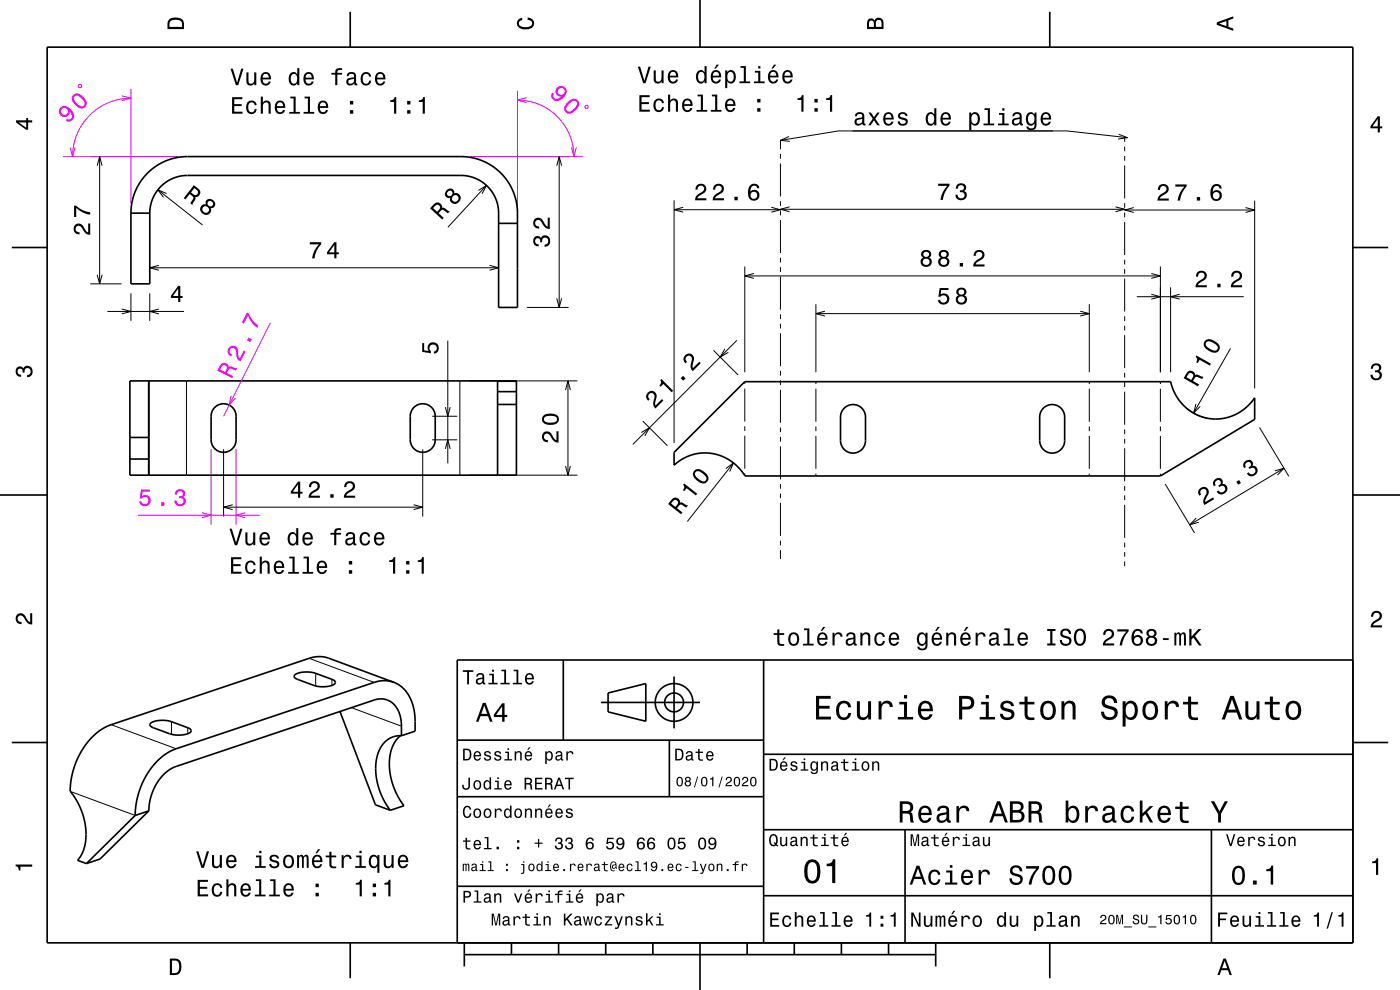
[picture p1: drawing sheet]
<svg xmlns="http://www.w3.org/2000/svg" width="297mm" height="210mm" viewBox="0 0 297 210" stroke-linecap="round" stroke-linejoin="round" font-family="sans-serif">
<g fill="none" stroke="#000" stroke-width=".21">
<path d="M19.1 33.2h18.7M20.6 35.1l.5-1.9 .6 1.9M21.1 33.2v27M99.8 33.2h20.8M118.1 35.1l.5-1.9 .5 1.9M118.6 33.2v32M165.6 29.8v1.9M165.6 32.7v1M165.6 34.7v7M238.6 29.1v1M238.6 31.1v1M238.6 33.1v1"/>
<path d="M238.6 35.1v7M20.6 58.3l.5 1.9 .6-1.9M143 42.5v51.5M158 56.5v22.5M165.6 42.7v1M165.6 44.7v1M165.6 46.7v7M165.6 54.7v1M165.6 56.7v1M165.6 58.7v7M238.6 43.1v1M238.6 45.1v1"/>
<path d="M238.6 47.1v7M238.6 55.1v1M238.6 57.1v1M238.6 59.1v7M246.2 56.5v22.5M266.2 42.5v39.9M19.1 60.2h6.7M22.8 66.1h16.2M25.8 65.5l2 .6-2 .5M27.8 62.2v5.9M31.8 62.2v5.9M33.7 65.5l-1.9 .6 1.9 .5"/>
<path d="M111.8 65.2h8.8M118.1 63.3l.5 1.9 .5-1.9M151.4 74.3l5.2 5.2M165.6 66.7v1M165.6 68.7v1M165.6 70.7v7M165.6 78.7v1M173.1 64.5v14.5M231.1 64.5v14.5M238.6 67.1v1M238.6 69.1v1M238.6 71.1v7"/>
<path d="M238.6 79.1v1M248.3 60.9v18.1M39.6 80.8v20M47.4 95.3v14.3M89.7 95.3v14.3M91.7 93.3h5.3M91.7 88.3h5.3M97.6 80.8v20M99.6 80.8h22.9M136.4 89.3l5.2 5.2M158 81v.4M158 82.4v7"/>
<path d="M158 90.4v1M158 92.4v7M165.6 80.7v1M165.6 82.7v7M165.6 90.7v1M165.6 92.7v1M165.6 94.7v7M173.1 81v.5M173.1 82.5v7M173.1 90.5v1M173.1 92.5v7M231.1 81v.5"/>
<path d="M231.1 82.5v7M231.1 90.5v1M231.1 92.5v7M238.6 81.1v1M238.6 83.1v7M238.6 91.1v1M238.6 93.1v1M238.6 95.1v7M246.2 81v.5M246.2 82.5v7M246.2 90.5v1M246.2 92.5v7"/>
<path d="M251.6 86.5a9.7 9.7 0 0 0 4.3 2.2M267.2 90.7l6.2 10.3M99.6 100.8h22.9M158 100.4v.5M165.6 102.7v1M165.6 104.7v1M165.6 106.7v7M165.6 114.7v1M165.6 116.7v1.9M173.1 100.5v.5M231.1 100.5v.5M238.6 103.1v1"/>
<path d="M238.6 105.1v1M238.6 107.1v7M238.6 115.1v1M238.6 117.1v1M238.6 119.1v1M246.2 100.5v.5M247.2 102.7l6.2 10.3M65.6 139.6l13.8 5.2M23.6 153.7l13.8 5.1M36.4 153.1v2.7M39.8 154.4v1.2M67 142.8v2.7"/>
<path d="M70.4 144.1v1.3M74.5 150.1l10.7 3.9M14.9 167.9l13.8 5.1"/>
</g>
<path d="M27.8 18.8v24.4M109.8 19.2v26.2M13.4 33.2h24.4M99.8 33.2h24M44.8 95.3v16M50.1 95.3v16" fill="none" stroke="#f0f" stroke-width=".21"/>
<g fill="none" stroke="#000" stroke-width=".35">
<path d="M10 10h277v190h-277zM74.3 2.5v7.5M148.5 0v10M222.7 2.5v7.5M2.5 52.5h7.5M27.8 45.2v-.1a12 12 0 0 1 12-11.9h58.1a12 12 0 0 1 11.9 12v20h-4v-20a8 8 0 0 0-8-8h-58a8 8 0 0 0-8 8M27.8 45.2h4M27.8 45.2v15h4v-15M105.8 47.4h4M287 52.5h7.5M27.6 80.8h82v20h-82zM27.6 97.4h4"/>
<path d="M27.6 92.8h4M31.6 80.8v20M45.6 86.4a2.65 2.65 0 0 1 2.8-.6 2.65 2.65 0 0 1 1.7 2.5v5a2.65 2.65 0 0 1-2.7 2.6 2.65 2.65 0 0 1-2.6-2.6v-5.1a2.67 2.67 0 0 1 .8-1.8zM87.8 86.4a2.65 2.65 0 0 1 2.9-.6 2.65 2.65 0 0 1 1.6 2.5v5a2.65 2.65 0 0 1-2.6 2.6 2.65 2.65 0 0 1-2.7-2.6v-5.1a2.67 2.67 0 0 1 .8-1.8zM105.6 80.8v20M105.6 80.9h4M105.6 85.8h4M105.6 83.1h4M143 96l15-15h90.3a9.8 9.8 0 0 0 7.8 7.7 9.8 9.8 0 0 0 10.1-4.3v4.6l-20 12h-88.2a9.7 9.7 0 0 0-15-2.3zM179.1 86.6a2.65 2.65 0 0 1 2.9-.6 2.65 2.65 0 0 1 1.6 2.5v5a2.65 2.65 0 0 1-2.6 2.6 2.65 2.65 0 0 1-2.7-2.6v-5.1a2.63 2.63 0 0 1 .8-1.8zM221.3 86.6a2.65 2.65 0 0 1 2.9-.6 2.65 2.65 0 0 1 1.7 2.5v5a2.65 2.65 0 0 1-2.7 2.6 2.65 2.65 0 0 1-2.6-2.6v-5.1a2.67 2.67 0 0 1 .7-1.8zM0 105h10"/>
<path d="M287 105h10M119.5 140v17M162 140v60M287 140h-190v60M2.5 157.5h7.5M32 153.4a5.7 5.7 0 0 1 4.4-.3l3.4 1.3a.62 .62 0 0 1 .8 .5 .62 .62 0 0 1-.6 .7 6.4 6.4 0 0 1-4 0l-3.8-1.4-.4-.4zM62.5 143.2a5.5 5.5 0 0 1 4.5-.4l3.4 1.3a.62 .62 0 0 1 .7 .6 .62 .62 0 0 1-.5 .6 6.4 6.4 0 0 1-4 .1l-3.8-1.4-.4-.4zM72.1 150.9l7.5 19.8 3.2 1.2M83.5 144.7l-13.8-5.1a6.2 6.2 0 0 0-4.1 0l-42 14.1-1.3 .6-1.4 .9-1.3 1.1-2.2 2.8-.9 1.8-.8 1.8-.5 2.2-.3 1.9a1.42 1.42 0 0 0 .6 1.8l1 1.6 .8 1.9 .6 1.9 .3 2.1a8.8 8.8 0 0 1-1.7 6.4l1.8 .7M83.5 144.7a6.2 6.2 0 0 0-4.1 .1l-42 14-1.5 .7-1.4 .9-1.5 1.4-1.3 1.6-1 1.7-.8 1.8-.7 1.9-.4 1.9-.1 2.3M83.5 144.7l.1 .1a8.1 8.1 0 0 1 4.4 7.6l.1 2.7-2.9 1M85 156.1a8.6 8.6 0 0 0-2.2 8.3l1 3.3 .9 1.8 1 1.4-2.9 1"/>
<path d="M85.2 156.1v-2.1a5.4 5.4 0 0 0-3.4-5.6l-1.2-.1-1.2 .2-42 14.1a10.2 10.2 0 0 0-5.8 9.4M85.2 156.1a5.3 5.3 0 0 0-5.3 4.9l-.2 2.7 .5 2.9 1 2.8 1.6 2.5M97 157h65M127.5 149h21M129 147l8-2v8l-8-2zM142 157v12M143 143.5v11M287 157.5h7.5M28.7 173l-10.4 10.2M31.6 172l-2.9 1M31.6 172l-10.4 10.2-2.9 1M97 169h65"/>
<path d="M162 176h125M162 160h125M192 176v24M257 176v24M97 188h65M162 190h125M74.3 200v7.5M98.5 202.5h100M98.5 200v5M108.5 200v2.5M118.5 200v2.5M128.5 200v2.5"/>
<path d="M138.5 200v2.5M148.5 200v10M158.5 200v2.5M168.5 200v2.5M178.5 200v2.5M188.5 200v2.5M198.5 200v5M222.7 200v7.5"/>
<circle cx="143" cy="149" r="2"/>
<circle cx="143" cy="149" r="4"/>
</g>
<g fill="#000">
<path d="M36 4a2.18 2.18 0 0 0-.5 2.2h3.5v-1.2a1.43 1.43 0 0 0-1.7-1.3zM36.3 4.4a2.15 2.15 0 0 1 2.2 .3l.1 1h-2.6v-1z" fill-rule="evenodd"/>
<path d="M109.9 4.2l.9-.4v.4a.7 .7 0 0 0-.7 .5 .7 .7 0 0 0 .3 .8 1.7 1.7 0 0 0 2.5-.5 .9 .9 0 0 0-1-.8v-.5a1.24 1.24 0 0 1 1.4 1.1 1.24 1.24 0 0 1-1 1.4 2.22 2.22 0 0 1-2.5-.7l-.2-.5z" fill-rule="evenodd"/>
<path d="M184.2 4.2l-.3 .7v1.3h3.5v-1.3a.98 .98 0 0 0-.7-1.1 .98 .98 0 0 0-1.2 .6 .84 .84 0 0 0-1.3-.2zM184.5 4.5a.54 .54 0 0 1 .6-.1 .54 .54 0 0 1 .3 .6v.7h-1zM185.9 4.4a.62 .62 0 0 1 .8-.1 .62 .62 0 0 1 .3 .6v.8h-1.2z" fill-rule="evenodd"/>
<path d="M258.1 4.7v.6l3.5 1.2v-.4l-1-.4v-1.4l1-.4v-.4zM258.6 5l1.6-.5v1z" fill-rule="evenodd"/>
<path d="M3.4 25.5v.5l2.1 1.5h.5v-1.5h.8v-.5h-.8v-.5h-.4v.5zM4 26h1.6v1.1z" fill-rule="evenodd"/>
<path d="M292.3 24.7l-1.6 2.1v.4h1.6v.9h.4v-.9h.5v-.4h-.5v-2.1zM292.3 25.2v1.6h-1.1z" fill-rule="evenodd"/>
<path d="M15.9 47.7a1.2 1.2 0 0 0-.2 1.4 1.2 1.2 0 0 0 1.2 .6v-.4a.7 .7 0 0 1-.9-.5 .7 .7 0 0 1 .5-.9 .7 .7 0 0 1 .9 .5 1.8 1.8 0 0 0 1.7 1.4v-2.4h-.4v1.9a2.23 2.23 0 0 1-1.2-1.5 1.11 1.11 0 0 0-1.6-.1zM15.7 43.6v2.4h.5v-1.9a5.2 5.2 0 0 0 2.9 1.4v-.5a5.3 5.3 0 0 1-3-1.4z" fill-rule="evenodd"/>
<path d="M113.4 50.3a1.17 1.17 0 0 0-.2 1.3 1.17 1.17 0 0 0 1.1 .7v-.5a.62 .62 0 0 1-.8-.3 .62 .62 0 0 1 .3-.8 .62 .62 0 0 1 .8 .2v.5h.4a.72 .72 0 0 1 .5-.9 .72 .72 0 0 1 .9 .4 .72 .72 0 0 1-.5 .9l-.4 .1v.5a1.18 1.18 0 0 0 1.2-1.6 1.18 1.18 0 0 0-1.8-.6l-.1 .3a.86 .86 0 0 0-1.4-.2zM113.4 46.5a1.2 1.2 0 0 0-.2 1.3 1.2 1.2 0 0 0 1.2 .7v-.5a.71 .71 0 0 1-.9-.5 .71 .71 0 0 1 .5-.8 .71 .71 0 0 1 .9 .5 1.81 1.81 0 0 0 1.7 1.4v-2.4h-.4v1.9a2.23 2.23 0 0 1-1.2-1.5 1.11 1.11 0 0 0-1.6-.1z" fill-rule="evenodd"/>
<path d="M37.8 60.6l-1.5 2.2v.4h1.5v.9h.5v-.9h.5v-.4h-.5v-2.2zM37.8 61.2v1.6h-1.1z" fill-rule="evenodd"/>
<path d="M291.1 77.4a1.08 1.08 0 0 1 1.4-.2 1.08 1.08 0 0 1 .4 1.2l-.3 .3a1.06 1.06 0 0 1 .5 1.3 1.06 1.06 0 0 1-1.2 .7 1.1 1.1 0 0 1-1.2-1.2h.5a.71 .71 0 0 0 1 .8 .71 .71 0 0 0 .1-1.3h-.6v-.4a.61 .61 0 0 0 .8-.3 .61 .61 0 0 0-.2-.8 .61 .61 0 0 0-.9 .2l-.1 .5h-.5z" fill-rule="evenodd"/>
<path d="M3.6 78a.86 .86 0 0 1 1.4 .2 1.06 1.06 0 0 1 1.2-.6 1.06 1.06 0 0 1 .7 1.2 1.1 1.1 0 0 1-1.2 1.2v-.4a.71 .71 0 0 0 .8-1 .71 .71 0 0 0-1.3-.1v.6h-.4a.61 .61 0 0 0-.3-.8 .61 .61 0 0 0-.8 .2 .61 .61 0 0 0 .2 .8l.6 .2v.4a1.15 1.15 0 0 1-1.2-.6 1.15 1.15 0 0 1 .3-1.3z" fill-rule="evenodd"/>
<path d="M3.6 130.4a1.22 1.22 0 0 1 2 .7l.4 .6 .4 .3v-1.9h.4v2.4a1.8 1.8 0 0 1-1.7-1.4 .71 .71 0 0 0-.9-.5 .71 .71 0 0 0-.5 .8 .71 .71 0 0 0 .9 .5v.5a1.18 1.18 0 0 1-1.2-.7 1.18 1.18 0 0 1 .2-1.3z" fill-rule="evenodd"/>
<path d="M291.2 129.9a1.18 1.18 0 0 1 1.9 .3 1.18 1.18 0 0 1-1 1.7l-.5 .3-.3 .5h1.9v.4h-2.4a1.8 1.8 0 0 1 1.4-1.8 .71 .71 0 0 0 .5-.8 .71 .71 0 0 0-.9-.5 .71 .71 0 0 0-.5 .8h-.4z" fill-rule="evenodd"/>
<path d="M98.2 158.8v2.5h.9a1.37 1.37 0 0 0 .7-2.2 1.56 1.56 0 0 0-1.6-.3zM98.6 159.1a.98 .98 0 0 1 1.1 .7 .98 .98 0 0 1-.6 1.2h-.5zM100.7 159.6a1.04 1.04 0 0 0-.2 1.2 1.04 1.04 0 0 0 1 .5l.5-.5h-.3l-.4 .3a.54 .54 0 0 1-.5-.7h1.3a.83 .83 0 0 0-.4-.9 .83 .83 0 0 0-1 .1zM100.9 159.7l.2-.1a.47 .47 0 0 1 .5 .1 .47 .47 0 0 1 .1 .5h-.9zM102.9 159.5l-.2 .1a.69 .69 0 0 0 .9 .9l.2 .1a.43 .43 0 0 1-.4 .5 .43 .43 0 0 1-.4-.4h-.3a.74 .74 0 0 0 .9 .7 .74 .74 0 0 0 .5-1l-1-.4a.38 .38 0 0 1 .3-.5 .38 .38 0 0 1 .4 .4h.3a.78 .78 0 0 0-1.2-.4zM105.1 159.5l-.2 .1a.69 .69 0 0 0 .9 .9l.2 .1a.43 .43 0 0 1-.4 .5 .43 .43 0 0 1-.5-.4h-.3a.74 .74 0 0 0 .9 .7 .74 .74 0 0 0 .5-1l-.9-.4a.38 .38 0 0 1 .3-.5 .38 .38 0 0 1 .4 .4h.3a.77 .77 0 0 0-1.2-.4zM107.2 159.4v.3h.5v1.3h-.7v.3h1.6v-.3h-.6v-1.6zM107.7 158.7v.4h.3v-.4zM109.2 159.4v1.9h.3v-1.1a.45 .45 0 0 1 .4-.6 .45 .45 0 0 1 .5 .5v1.2h.3v-1.3a.63 .63 0 0 0-.5-.7 .63 .63 0 0 0-.7 .4v-.3zM112.2 158.5l-.4 .6h.3l.5-.6zM111.5 159.6a1.04 1.04 0 0 0-.2 1.2 1.04 1.04 0 0 0 1.1 .5l.5-.5h-.3l-.5 .3a.54 .54 0 0 1-.5-.7h1.3a.83 .83 0 0 0-.4-.9 .83 .83 0 0 0-1 .1zM111.8 159.7l.1-.1a.48 .48 0 0 1 .5 .1 .48 .48 0 0 1 .2 .5h-1zM115.7 159.4v2.7h.3v-1.1a.66 .66 0 0 0 .7 .4 .66 .66 0 0 0 .5-.6 .91 .91 0 0 0 0-1.1 .91 .91 0 0 0-1-.3l-.2 .3v-.3zM116.1 159.8a.45 .45 0 0 1 .5-.2 .45 .45 0 0 1 .3 .4 .65 .65 0 0 1 .1 .8 .65 .65 0 0 1-.7 .2 .98 .98 0 0 1-.2-1.2zM118.1 159.5l-.2 .4h.3a.39 .39 0 0 1 .4-.3 .39 .39 0 0 1 .3 .5h-.1a.65 .65 0 0 0-1 .4 .65 .65 0 0 0 .6 .9l.6-.3 .1 .2h.4v-.2l-.2-.1v-1.1a.72 .72 0 0 0-.5-.6 .72 .72 0 0 0-.7 .2zM118.2 160.6l.8-.3a.55 .55 0 0 1-.2 .7 .55 .55 0 0 1-.6 0zM120.1 159.4v1.9h.4v-1.1a.47 .47 0 0 1 .2-.6 .47 .47 0 0 1 .6 .2v.2h.4a.64 .64 0 0 0-.5-.7 .64 .64 0 0 0-.8 .4v-.3z" fill-rule="evenodd"/>
<path d="M98.2 142.2v.3h.9v2.7h.4v-2.7h.9v-.3zM101.3 143l-.3 .5h.4a.47 .47 0 0 1 .5-.4 .47 .47 0 0 1 .4 .6l-.2 .1a.84 .84 0 0 0-1 .2 .84 .84 0 0 0 0 1.1 .9 .9 0 0 0 1.3-.2l.1 .2 .5 .1v-.3l-.3-.1v-1.3a.87 .87 0 0 0-.6-.7 .87 .87 0 0 0-.8 .2zM101.4 144.3l.9-.3a.66 .66 0 0 1-.1 .7 .66 .66 0 0 1-.8 .1zM103.8 142.9v.3h.6v1.6h-.8v.4h2v-.4h-.8v-1.9zM104.4 142.1v.4h.4v-.4zM106.4 142.1v.3h.6v2.4h-.8v.4h1.9v-.4h-.7v-2.7zM109 142.1v.3h.6v2.4h-.8v.4h1.9v-.4h-.7v-2.7zM111.6 143.1a1.32 1.32 0 0 0 .7 2.1 .9 .9 0 0 0 .9-.7h-.3l-.2 .3-.4 .1a.65 .65 0 0 1-.6-.8h1.6a1 1 0 0 0-.4-1.2 1 1 0 0 0-1.3 .2zM111.9 143.3a.57 .57 0 0 1 .7-.1 .57 .57 0 0 1 .3 .6h-1.2z" fill-rule="evenodd"/>
<path d="M102.4 149.1l-1.4 4h.5l.4-1.2h1.6l.4 1.2h.6l-1.5-4zM102.7 149.7l.7 1.7h-1.3zM106.5 149.2l-1.7 2.4v.5h1.7v1h.5v-1h.6v-.5h-.6v-2.4zM106.5 149.9v1.7h-1.3z" fill-rule="evenodd"/>
<path d="M143.2 158.8v2.5h.9a1.37 1.37 0 0 0 .7-2.2 1.56 1.56 0 0 0-1.6-.3zM143.6 159.1a.98 .98 0 0 1 1.1 .7 .98 .98 0 0 1-.6 1.2h-.5zM145.7 159.5l-.2 .4h.3a.39 .39 0 0 1 .5-.3 .39 .39 0 0 1 .3 .5h-.2a.65 .65 0 0 0-.9 .4 .65 .65 0 0 0 .5 .9l.7-.3v.2h.4v-.2l-.1-.1-.1-1.1a.73 .73 0 0 0-.4-.6 .73 .73 0 0 0-.8 .2zM145.8 160.6l.8-.3a.55 .55 0 0 1-.1 .7 .55 .55 0 0 1-.7 0zM148.1 158.9v.5h-.5v.3h.5v1.3a.75 .75 0 0 0 1 .4v-.3a.48 .48 0 0 1-.7-.3v-1.1h.7v-.3h-.7v-.5zM150 159.6a1.04 1.04 0 0 0-.2 1.2 1.04 1.04 0 0 0 1.1 .5l.5-.5h-.4l-.4 .3a.54 .54 0 0 1-.5-.7h1.3a.83 .83 0 0 0-.4-.9 .83 .83 0 0 0-1 .1zM150.3 159.7l.1-.1a.48 .48 0 0 1 .5 .1 .48 .48 0 0 1 .2 .5h-1z" fill-rule="evenodd"/>
<path d="M173.1 147.6v5h3.2v-.6h-2.5v-1.7h2.2v-.6h-2.2v-1.5h2.4v-.6zM177.8 149.2a2.59 2.59 0 0 0 .5 3.4 1.58 1.58 0 0 0 2.3-1.4h-.6a.95 .95 0 0 1-.9 1 .95 .95 0 0 1-1-.9 1.59 1.59 0 0 1 .9-2.1 .85 .85 0 0 1 .9 .8h.7a1.56 1.56 0 0 0-1.1-1.3 1.56 1.56 0 0 0-1.7 .5zM181.8 148.8v2.5a1.27 1.27 0 0 0 .9 1.4 1.27 1.27 0 0 0 1.5-.7v.6h.6v-3.8h-.6v2.2a.92 .92 0 0 1-.6 1.1 .92 .92 0 0 1-1.2-.4v-2.9zM186.4 148.8v3.8h.6v-2.2a.95 .95 0 0 1 .5-1.1 .95 .95 0 0 1 1.2 .3l.1 .4h.6a1.28 1.28 0 0 0-1-1.4 1.28 1.28 0 0 0-1.4 .8v-.6zM190.8 148.9v.5h1v2.7h-1.3v.5h3.2v-.5h-1.3v-3.2zM191.8 147.4v.8h.6v-.8zM195.1 149.2a2.62 2.62 0 0 0 .5 3.4 1.57 1.57 0 0 0 2.2-1.1h-.6l-.3 .5-.5 .2a1.08 1.08 0 0 1-1-1.3h2.5a1.66 1.66 0 0 0-.7-2 1.66 1.66 0 0 0-2.1 .3zM195.6 149.5a.94 .94 0 0 1 1.2-.2 .94 .94 0 0 1 .5 1h-1.9zM203.5 147.6v5h.6v-2.1h.8a1.47 1.47 0 0 0 1.8-1.2 1.47 1.47 0 0 0-1.5-1.7zM204.1 148.2a1.6 1.6 0 0 1 1.8 .5 .86 .86 0 0 1 0 .9 .86 .86 0 0 1-.9 .3h-.9zM208.1 148.9v.5h1v2.7h-1.3v.5h3.3v-.5h-1.3v-3.2zM209.1 147.4v.8h.7v-.8zM212.6 148.9a1.08 1.08 0 0 0-.3 1.2 1.08 1.08 0 0 0 1 .7l1.1 .4a.57 .57 0 0 1 .2 .6 .57 .57 0 0 1-.5 .4 .96 .96 0 0 1-1.4-.8h-.6a1.6 1.6 0 0 0 1.3 1.4 1.6 1.6 0 0 0 1.7-.8 1.13 1.13 0 0 0-1-1.6l-1.1-.3-.2-.4a.87 .87 0 0 1 .9-.5 .87 .87 0 0 1 .8 .6h.6a1.41 1.41 0 0 0-2.1-1.1zM217.4 147.8v1.1h-1.1v.5h1.1v2.6l.2 .4 .4 .3h1.4v-.5a.97 .97 0 0 1-1.4-.5v-2.3h1.4v-.5h-1.4v-1.1zM221.1 149.2a2.56 2.56 0 0 0 .5 3.4 1.72 1.72 0 0 0 1.8-.2 1.72 1.72 0 0 0 .6-1.7 1.7 1.7 0 0 0-.9-1.9 1.7 1.7 0 0 0-2 .4zM221.6 149.6a.96 .96 0 0 1 1-.4 .96 .96 0 0 1 .7 .8 1.59 1.59 0 0 1-1 2.2 1.19 1.19 0 0 1-1-1.5zM225.2 148.8v3.8h.6v-2.2a.97 .97 0 0 1 .5-1.1 .97 .97 0 0 1 1.1 .2l.1 .7v2.4h.7v-2.5a1.27 1.27 0 0 0-.9-1.4 1.27 1.27 0 0 0-1.5 .6v-.5zM234.1 147.9a1.38 1.38 0 0 0-.3 1.5 1.38 1.38 0 0 0 1.3 .9 1.25 1.25 0 0 1 1.4 .9 1.15 1.15 0 0 1-1.3 .9 1.15 1.15 0 0 1-1-1.1h-.7a1.8 1.8 0 0 0 1.7 1.8 1.8 1.8 0 0 0 1.9-1.6 1.46 1.46 0 0 0-1.5-1.4l-.6-.2a.83 .83 0 0 1-.5-1.1 .83 .83 0 0 1 1.2-.3l.5 .5 .1 .4h.7a1.67 1.67 0 0 0-1-1.6 1.67 1.67 0 0 0-1.9 .4zM238.2 148.8v5.3h.6v-2.1a1.32 1.32 0 0 0 1.4 .7 1.32 1.32 0 0 0 1.1-1.1 2.43 2.43 0 0 0-.8-2.8 1.21 1.21 0 0 0-1.7 .5v-.5zM239.1 149.6a.9 .9 0 0 1 .9-.4 .9 .9 0 0 1 .7 .8 1.61 1.61 0 0 1-.9 2.2 1.18 1.18 0 0 1-1-1.5zM242.8 149.2a2.56 2.56 0 0 0 .5 3.4 1.72 1.72 0 0 0 1.8-.2 1.72 1.72 0 0 0 .6-1.7 1.7 1.7 0 0 0-.9-1.9 1.7 1.7 0 0 0-2 .4zM243.3 149.6a.96 .96 0 0 1 1-.4 .96 .96 0 0 1 .7 .8 1.59 1.59 0 0 1-1 2.2 1.19 1.19 0 0 1-1-1.5zM247.1 148.8v3.8h.6v-2.2a.95 .95 0 0 1 .5-1.1 .95 .95 0 0 1 1.2 .3l.1 .4h.6a1.28 1.28 0 0 0-1-1.4 1.28 1.28 0 0 0-1.4 .8v-.6zM252 147.8v1.1h-1v.5h1l.1 2.6 .2 .4 .4 .3h1.4v-.5a.97 .97 0 0 1-1.4-.5v-2.3h1.4v-.5h-1.4v-1.1zM261 147.6l-1.8 5h.6l.6-1.4h2l.5 1.4h.7l-1.9-5zM261.4 148.3l.7 2.2h-1.5zM264.2 148.8v2.5a1.27 1.27 0 0 0 .9 1.4 1.27 1.27 0 0 0 1.5-.7v.6h.6v-3.8h-.6v2.2a.92 .92 0 0 1-.6 1.1 .92 .92 0 0 1-1.1-.4l-.1-2.9zM269.4 147.8v1.1h-1.1v.5h1.1v2.6l.2 .4 .4 .3 .7 .1 .8-.1v-.5a.97 .97 0 0 1-1.4-.5l-.1-2.3h1.5v-.5h-1.5v-1.1zM273.1 149.2a2.56 2.56 0 0 0 .6 3.4 1.72 1.72 0 0 0 1.8-.2 1.72 1.72 0 0 0 .6-1.7 1.7 1.7 0 0 0-.9-1.9 1.7 1.7 0 0 0-2.1 .4zM273.6 149.6a.96 .96 0 0 1 1-.4 .96 .96 0 0 1 .7 .8 1.59 1.59 0 0 1-.9 2.2 1.19 1.19 0 0 1-1.1-1.5z" fill-rule="evenodd"/>
<path d="M98.8 177.7v.6h-.6v.3h.6v1.2a.75 .75 0 0 0 1 .4v-.3a.49 .49 0 0 1-.7-.2v-1.1h.7v-.3h-.7v-.6zM100.7 178.4a1.04 1.04 0 0 0-.2 1.2 1.04 1.04 0 0 0 1 .6l.5-.6h-.3l-.4 .3a.54 .54 0 0 1-.5-.6h1.3a.83 .83 0 0 0-.4-1 .83 .83 0 0 0-1 .1zM100.9 178.6l.2-.1a.47 .47 0 0 1 .5 0 .47 .47 0 0 1 .1 .5h-.9zM102.8 177.6v.2h.5v2.1h-.6v.3h1.6v-.3h-.7v-2.3zM105.3 179.6v.6h.5v-.6zM109.7 179.6v.6h.5v-.6zM109.7 178.2v.6h.5v-.6zM114.1 178v.7h-.7v.3h.7v.8h.3v-.8h.7v-.3h-.7v-.7zM118 177.8l-.2 .7h.3a.44 .44 0 0 1 .2-.6 .44 .44 0 0 1 .6 .2 .44 .44 0 0 1-.2 .6h-.3v.3a.52 .52 0 0 1 .7 .3 .52 .52 0 0 1-.4 .7 .52 .52 0 0 1-.6-.4l-.1-.2h-.3a.84 .84 0 0 0 1.1 .8 .84 .84 0 0 0 .4-1.3l-.2-.1a.72 .72 0 0 0 .1-1.1 .72 .72 0 0 0-1.1 .1zM120.1 177.8l-.2 .7h.3a.44 .44 0 0 1 .3-.6 .44 .44 0 0 1 .5 .2 .44 .44 0 0 1-.1 .6h-.3v.3a.52 .52 0 0 1 .6 .3 .52 .52 0 0 1-.3 .7 .52 .52 0 0 1-.7-.4v-.2h-.3a.84 .84 0 0 0 1 .8 .84 .84 0 0 0 .5-1.3l-.2-.1a.72 .72 0 0 0 0-1.1 .72 .72 0 0 0-1.1 .1zM124.6 177.8a1.71 1.71 0 0 0 .2 2.3 .83 .83 0 0 0 1-.2 .83 .83 0 0 0-.1-1.1 .83 .83 0 0 0-1.1 0 .74 .74 0 0 1 .6-.9l.3 .1 .1 .3h.4a.8 .8 0 0 0-.5-.6 .8 .8 0 0 0-.9 .1zM124.6 179.4a.53 .53 0 0 1 1 0 .53 .53 0 0 1-1 0zM128.8 177.7l-.2 1.3h.3a.57 .57 0 0 1 .9-.1 .57 .57 0 0 1-.1 .9 .57 .57 0 0 1-.8-.3h-.3a.86 .86 0 0 0 1 .8 .86 .86 0 0 0 .6-1.2 .86 .86 0 0 0-1.2-.4l.1-.7h1.1v-.3zM131 177.9a.82 .82 0 0 0-.1 1.2 .82 .82 0 0 0 1.2-.1 .73 .73 0 0 1-.6 .9l-.3-.1-.1-.3h-.3a.88 .88 0 0 0 1 .7 .88 .88 0 0 0 .7-1.1 1.01 1.01 0 0 0-.3-1.2 1.01 1.01 0 0 0-1.2 0zM131.1 178.5a.53 .53 0 0 1 1 0 .53 .53 0 0 1-1 0zM135.5 177.8a1.72 1.72 0 0 0 .1 2.3 .83 .83 0 0 0 1.1-.2 .83 .83 0 0 0-.1-1.1 .83 .83 0 0 0-1.2 0 .74 .74 0 0 1 .6-.9l.3 .1 .2 .3h.3a.8 .8 0 0 0-.5-.6 .8 .8 0 0 0-.8 .1zM135.4 179.4a.55 .55 0 0 1 1.1 0 .55 .55 0 0 1-1.1 0zM137.6 177.8a1.72 1.72 0 0 0 .2 2.3 .83 .83 0 0 0 1.1-.2 .83 .83 0 0 0-.2-1.1 .83 .83 0 0 0-1.1 0 .74 .74 0 0 1 .6-.9l.3 .1 .2 .3h.3a.8 .8 0 0 0-.5-.6 .8 .8 0 0 0-.9 .1zM137.6 179.4a.55 .55 0 0 1 1.1 0 .55 .55 0 0 1-1.1 0zM141.8 178a1.44 1.44 0 0 0 .7 2.2 1.45 1.45 0 0 0 .6-2.2 .79 .79 0 0 0-1.3 0zM142.2 178h.5a1.71 1.71 0 0 1 0 1.9h-.5a1.69 1.69 0 0 1 0-1.9zM144 177.7l-.2 1.3h.3a.57 .57 0 0 1 .9-.1 .57 .57 0 0 1-.1 .9 .57 .57 0 0 1-.8-.3h-.4a.86 .86 0 0 0 1.1 .8 .86 .86 0 0 0 .6-1.2 .86 .86 0 0 0-1.3-.4l.1-.7h1.1v-.3zM148.3 178a1.44 1.44 0 0 0 .7 2.2 1.45 1.45 0 0 0 .6-2.2 .79 .79 0 0 0-1.3 0zM148.7 178h.5a1.71 1.71 0 0 1 0 1.9h-.5a1.69 1.69 0 0 1 0-1.9zM150.5 177.9a.82 .82 0 0 0-.1 1.2 .82 .82 0 0 0 1.2-.1 .73 .73 0 0 1-.6 .9l-.3-.1-.1-.3h-.3a.88 .88 0 0 0 1 .7 .88 .88 0 0 0 .7-1.1 1.01 1.01 0 0 0-.3-1.2 1.01 1.01 0 0 0-1.2 0zM150.6 178.5a.55 .55 0 0 1 1.1 0 .55 .55 0 0 1-1.1 0z" fill-rule="evenodd"/>
<path d="M99.4 165v1.6a.53 .53 0 0 1-.6 .6 .53 .53 0 0 1-.4-.7h-.3a.84 .84 0 0 0 .7 1.1 .84 .84 0 0 0 .9-.9v-1.7zM100.6 165.7a1.04 1.04 0 0 0-.1 1.3 1.04 1.04 0 0 0 1.1 .5 1.04 1.04 0 0 0 .5-1.3 1.04 1.04 0 0 0-1.2-.7zM100.9 165.9a.48 .48 0 0 1 .5-.1 .48 .48 0 0 1 .3 .4 .66 .66 0 0 1 0 .7 .66 .66 0 0 1-.7 .3 .98 .98 0 0 1-.1-1.3zM102.8 165.7a1.07 1.07 0 0 0-.2 1.1 1.07 1.07 0 0 0 .9 .7l.4-.3v.3h.3v-2.6h-.3v.9a.64 .64 0 0 0-1.1-.1zM103 165.9a.44 .44 0 0 1 .5-.1 .44 .44 0 0 1 .3 .4 .65 .65 0 0 1 .1 .7 .65 .65 0 0 1-.7 .3 .98 .98 0 0 1-.2-1.3zM105 165.6v.3h.5v1.3h-.7v.3h1.7v-.3h-.7v-1.6zM105.5 164.9v.3h.3v-.3zM107.2 165.7a1.04 1.04 0 0 0-.2 1.2 1.04 1.04 0 0 0 1 .6l.5-.6h-.3l-.4 .4a.54 .54 0 0 1-.5-.7h1.3a.83 .83 0 0 0-.4-1 .83 .83 0 0 0-1 .1zM107.4 165.9l.2-.1a.48 .48 0 0 1 .5 .1 .48 .48 0 0 1 .1 .4h-.9zM111.3 165v2.5h.3v-1.1l.8 .1 .2 1h.4l-.2-1.1-.2-.1a.69 .69 0 0 0 .3-.9 .69 .69 0 0 0-.8-.4zM111.6 165.3h.4a.43 .43 0 0 1 .5 .4 .43 .43 0 0 1-.5 .4h-.4zM113.5 165v2.5h1.6v-.3h-1.3v-.9h1.2v-.3h-1.2v-.7h1.3v-.3zM115.6 165v2.5h.4v-1.1l.7 .1 .2 1h.4l-.2-1.1-.2-.1a.69 .69 0 0 0 .3-.9 .69 .69 0 0 0-.7-.4zM116 165.3h.4a.43 .43 0 0 1 .5 .4 .43 .43 0 0 1-.6 .4h-.3zM118.4 165l-.9 2.5h.3l.3-.8h1l.3 .8h.3l-.9-2.5zM118.6 165.3l.4 1.1h-.8zM119.8 165v.3h.8v2.2h.3v-2.2h.8v-.3z" fill-rule="evenodd"/>
<path d="M98.4 171.2a1.45 1.45 0 0 0 .7 2.3 .94 .94 0 0 0 .9-1h-.3a.59 .59 0 0 1-.8 .7 1.31 1.31 0 0 1 .2-2l.3 .1 .2 .4h.4a.85 .85 0 0 0-.6-.8 .85 .85 0 0 0-1 .3zM100.6 171.7a1.04 1.04 0 0 0-.1 1.3 1.04 1.04 0 0 0 1.1 .5 1.04 1.04 0 0 0 .5-1.3 1.04 1.04 0 0 0-1.2-.7zM100.9 171.9a.48 .48 0 0 1 .5-.1 .48 .48 0 0 1 .3 .4 .66 .66 0 0 1 0 .7 .66 .66 0 0 1-.7 .3 .98 .98 0 0 1-.1-1.3zM102.8 171.7a1.04 1.04 0 0 0-.2 1.3 1.04 1.04 0 0 0 1.2 .5 1.04 1.04 0 0 0 .5-1.3 1.04 1.04 0 0 0-1.2-.7zM103 171.9a.48 .48 0 0 1 .5-.1 .48 .48 0 0 1 .4 .4 .66 .66 0 0 1 0 .7 .66 .66 0 0 1-.7 .3 .97 .97 0 0 1-.2-1.3zM105 171.5v2h.3v-1.1a.47 .47 0 0 1 .2-.6 .47 .47 0 0 1 .6 .2l.1 .1h.3a.64 .64 0 0 0-.5-.6 .64 .64 0 0 0-.7 .4v-.4zM107.1 171.7a1.06 1.06 0 0 0-.2 1.2 1.06 1.06 0 0 0 .9 .6l.4-.3v.3h.3v-2.6h-.3v.9a.63 .63 0 0 0-1.1-.1zM107.4 171.9a.44 .44 0 0 1 .4-.1 .44 .44 0 0 1 .4 .4 .65 .65 0 0 1 0 .7 .65 .65 0 0 1-.7 .3l-.2-.4zM109.3 171.7a1.04 1.04 0 0 0-.1 1.3 1.04 1.04 0 0 0 1.1 .5 1.04 1.04 0 0 0 .5-1.3 1.04 1.04 0 0 0-1.2-.7zM109.5 171.9a.48 .48 0 0 1 .6-.1 .48 .48 0 0 1 .3 .4 .66 .66 0 0 1 0 .7 .66 .66 0 0 1-.7 .3 .98 .98 0 0 1-.2-1.3zM111.4 171.5v2h.3v-1.1a.45 .45 0 0 1 .3-.7 .45 .45 0 0 1 .5 .6v1.2h.4v-1.3a.63 .63 0 0 0-.5-.7 .63 .63 0 0 0-.7 .3v-.3zM113.5 171.5v2h.3v-1.1a.45 .45 0 0 1 .3-.6 .45 .45 0 0 1 .6 .2v1.5h.3v-1.3a.63 .63 0 0 0-.4-.7 .63 .63 0 0 0-.8 .3v-.3zM116.5 170.7l-.3 .6h.2l.5-.6zM115.9 171.7a1.04 1.04 0 0 0-.2 1.2 1.04 1.04 0 0 0 1 .6l.5-.6h-.3l-.4 .4a.54 .54 0 0 1-.5-.7h1.2a.83 .83 0 0 0-.3-1 .83 .83 0 0 0-1 .1zM116.1 171.9l.2-.1a.47 .47 0 0 1 .4 .1 .47 .47 0 0 1 .2 .4h-.9zM118 171.7a1.04 1.04 0 0 0-.2 1.2 1.04 1.04 0 0 0 1.1 .6l.5-.6h-.3l-.5 .4a.53 .53 0 0 1-.5-.7h1.3a.83 .83 0 0 0-.3-1 .83 .83 0 0 0-1.1 .1zM118.3 171.9l.1-.1a.47 .47 0 0 1 .5 .1 .47 .47 0 0 1 .2 .4h-1zM120.2 171.6l-.1 .2a.69 .69 0 0 0 .8 .9l.3 .1a.43 .43 0 0 1-.4 .5 .43 .43 0 0 1-.5-.4h-.3a.74 .74 0 0 0 .9 .7 .74 .74 0 0 0 .5-1.1l-1-.3a.38 .38 0 0 1 .3-.5 .38 .38 0 0 1 .5 .3h.3a.77 .77 0 0 0-1.3-.4z" fill-rule="evenodd"/>
<path d="M143.7 165a1.16 1.16 0 0 0 .5 1.8 1.16 1.16 0 0 0 .5-1.8 .63 .63 0 0 0-1 0zM144 165.1l.2-.1a.98 .98 0 0 1 0 1.6l-.2-.1-.2-.3v-.7zM145.5 164.9l-.2 .5 .3 .3a.62 .62 0 0 0-.1 .9 .62 .62 0 0 0 .9 0 .62 .62 0 0 0-.1-.9 .58 .58 0 0 0 0-.9 .58 .58 0 0 0-.8 .1zM145.5 166.2a.41 .41 0 0 1 .8 0 .41 .41 0 0 1-.8 0zM145.6 165.3a.35 .35 0 0 1 .7 0 .35 .35 0 0 1-.7 0zM147.9 164.7l-.7 2.3h.2l.7-2.3zM148.9 165a1.15 1.15 0 0 0 .5 1.8 1.16 1.16 0 0 0 .5-1.8 .63 .63 0 0 0-1 0zM149.2 165.1l.2-.1a.98 .98 0 0 1 0 1.6l-.2-.1-.2-.3v-.7zM150.6 165.1v.3h.5v1.4h.2v-2zM153.1 164.7l-.7 2.3h.2l.7-2.3zM154.1 164.9l-.2 .6h.3a.4 .4 0 0 1 .3-.5 .4 .4 0 0 1 .5 .3 .4 .4 0 0 1-.3 .5l-.2 .1a.93 .93 0 0 0-.6 .9h1.4v-.3h-1.1l.5-.4a.67 .67 0 0 0 .5-1 .67 .67 0 0 0-1.1-.2zM155.8 165a1.15 1.15 0 0 0 .5 1.8 1.16 1.16 0 0 0 .5-1.8 .63 .63 0 0 0-1 0zM156.1 165.1l.2-.1a.98 .98 0 0 1 0 1.6l-.2-.1-.2-.3v-.7zM157.6 164.9l-.2 .6h.3a.4 .4 0 0 1 .3-.5 .4 .4 0 0 1 .5 .3 .4 .4 0 0 1-.3 .5l-.2 .1a.94 .94 0 0 0-.6 .9h1.3v-.3h-1l.4-.4a.67 .67 0 0 0 .6-1 .67 .67 0 0 0-1.1-.2zM159.3 165a1.16 1.16 0 0 0 .5 1.8 1.16 1.16 0 0 0 .5-1.8 .63 .63 0 0 0-1 0zM159.6 165.1l.2-.1a.98 .98 0 0 1 0 1.6l-.2-.1-.2-.3v-.7z" fill-rule="evenodd"/>
<path d="M163.2 161v2.5h.9a1.37 1.37 0 0 0 .7-2.2 1.58 1.58 0 0 0-1.6-.3zM163.6 161.3a.98 .98 0 0 1 1.1 .7 .98 .98 0 0 1-.6 1.2h-.5zM166.4 160.7l-.4 .6h.2l.5-.6zM165.7 161.7a1.04 1.04 0 0 0-.2 1.2 1.04 1.04 0 0 0 1 .6l.5-.6h-.3l-.4 .4a.54 .54 0 0 1-.5-.7h1.3a.83 .83 0 0 0-.4-1 .83 .83 0 0 0-1 .1zM165.9 161.9l.2-.1a.48 .48 0 0 1 .5 .1 .48 .48 0 0 1 .1 .4h-.9zM167.9 161.6l-.2 .2a.68 .68 0 0 0 .9 .9l.2 .1a.43 .43 0 0 1-.4 .5 .43 .43 0 0 1-.4-.4h-.3a.74 .74 0 0 0 .9 .7 .74 .74 0 0 0 .5-1.1l-1-.3a.38 .38 0 0 1 .3-.5 .38 .38 0 0 1 .4 .4l.3-.1a.78 .78 0 0 0-1.2-.4zM170 161.6v.3h.5v1.3h-.7v.3h1.7v-.3h-.7v-1.6zM170.5 160.9v.3h.3v-.3zM172.1 161.7a1.06 1.06 0 0 0-.2 1.2 1.06 1.06 0 0 0 .9 .6l.4-.3a.52 .52 0 0 1-.2 .7 .52 .52 0 0 1-.7-.3h-.3a.78 .78 0 0 0 .9 .6 .78 .78 0 0 0 .6-.8v-1.9h-.3v.4l-.2-.3a.64 .64 0 0 0-.9 .1zM172.4 161.9a.45 .45 0 0 1 .4-.1 .45 .45 0 0 1 .4 .4 .65 .65 0 0 1 0 .7 .65 .65 0 0 1-.7 .3l-.2-.4zM174.2 161.5v2h.3v-1.1a.45 .45 0 0 1 .3-.6 .45 .45 0 0 1 .5 .2l.1 1.5h.3v-1.3a.63 .63 0 0 0-.5-.7 .63 .63 0 0 0-.7 .3v-.3zM176.6 161.6l-.2 .5h.3a.39 .39 0 0 1 .4-.4 .39 .39 0 0 1 .3 .6h-.1a.65 .65 0 0 0-1 .4 .65 .65 0 0 0 .6 .8l.6-.3 .1 .2 .4 .1-.2-.4v-1a.73 .73 0 0 0-1.2-.5zM176.7 162.7l.8-.2a.55 .55 0 0 1-.2 .6 .55 .55 0 0 1-.6 .1zM178.9 161v.6h-.5v.3h.5l.1 1.3a.75 .75 0 0 0 1 .3v-.3a.48 .48 0 0 1-.7-.2v-1.1h.7v-.3h-.7v-.6zM180.8 161.6v.3h.5v1.3h-.6v.3h1.6v-.3h-.6v-1.6zM181.3 160.9v.3h.4v-.3zM183 161.7a1.04 1.04 0 0 0-.2 1.3 1.04 1.04 0 0 0 1.2 .5 1.04 1.04 0 0 0 .4-1.3 1.04 1.04 0 0 0-1.2-.7zM183.2 161.9a.48 .48 0 0 1 .5-.1 .48 .48 0 0 1 .4 .4 .66 .66 0 0 1 0 .7 .66 .66 0 0 1-.7 .3 .98 .98 0 0 1-.2-1.3zM185 161.5v2h.3v-1.1a.45 .45 0 0 1 .3-.6 .45 .45 0 0 1 .6 .2v1.5h.3v-1.3a.63 .63 0 0 0-.4-.7 .63 .63 0 0 0-.8 .3v-.3z" fill-rule="evenodd"/>
<path d="M163.4 177.2a1.45 1.45 0 0 0 .7 2.3l.5-.2 .3 .3 .2-.2-.3-.3a1.53 1.53 0 0 0-.5-2.2l-.6 .1zM163.8 177.3l.3-.1a1.21 1.21 0 0 1 .5 1.7l-.3-.3-.2 .2 .3 .3a.45 .45 0 0 1-.7-.1 1.62 1.62 0 0 1 .1-1.7zM165.5 177.5v1.3a.63 .63 0 0 0 .4 .7 .63 .63 0 0 0 .8-.3v.3h.3v-2h-.3v1.2a.46 .46 0 0 1-.3 .5 .46 .46 0 0 1-.6-.2v-1.5zM167.9 177.6l-.2 .5h.3a.39 .39 0 0 1 .5-.4 .39 .39 0 0 1 .2 .6h-.1a.65 .65 0 0 0-.9 .4 .65 .65 0 0 0 .5 .8l.6-.3 .1 .2 .4 .1v-.3h-.2v-1.1a.73 .73 0 0 0-1.2-.5zM168 178.7l.8-.2a.55 .55 0 0 1-.2 .6 .55 .55 0 0 1-.6 .1zM169.8 177.5v2h.4v-1.1a.45 .45 0 0 1 .2-.6 .45 .45 0 0 1 .6 .2v1.5h.3v-1.3a.63 .63 0 0 0-.4-.7 .63 .63 0 0 0-.8 .3v-.3zM172.4 177v.6h-.5v.3h.5l.1 1.3a.75 .75 0 0 0 1 .3v-.3a.49 .49 0 0 1-.7-.2v-1.1h.7v-.3h-.7v-.6zM174.3 177.6v.3h.5v1.3h-.6v.3h1.6v-.3h-.6v-1.6zM174.8 176.9v.3h.4v-.3zM176.8 177v.6h-.6v.3h.6v1.3a.74 .74 0 0 0 1 .3v-.3a.49 .49 0 0 1-.7-.2v-1.1h.7v-.3h-.7v-.6zM179.4 176.7l-.4 .6h.2l.5-.6zM178.7 177.7a1.04 1.04 0 0 0-.2 1.2 1.04 1.04 0 0 0 1 .6l.5-.6h-.3l-.4 .4a.54 .54 0 0 1-.5-.7h1.3a.83 .83 0 0 0-.4-1 .83 .83 0 0 0-1 .1zM178.9 177.9l.2-.1a.48 .48 0 0 1 .5 .1 .48 .48 0 0 1 .1 .4h-.9z" fill-rule="evenodd"/>
<path d="M190.9 170v4.5h.6v-1.9a1.38 1.38 0 0 1 1.5 .3l.2 1.6h.7l-.4-1.9-.4-.3a1.24 1.24 0 0 0 .6-1.5 1.24 1.24 0 0 0-1.3-.8zM191.5 170.5a1.4 1.4 0 0 1 1.6 .4 .78 .78 0 0 1-.1 .9 .78 .78 0 0 1-.8 .2h-.7zM195.2 171.4a1.98 1.98 0 0 0 1 3.2 1.36 1.36 0 0 0 1.4-1.1h-.6l-.2 .4-.5 .2a.97 .97 0 0 1-.9-1.2h2.3a1.5 1.5 0 0 0-.7-1.8 1.5 1.5 0 0 0-1.8 .3zM195.6 171.6a.85 .85 0 0 1 1.1-.1 .85 .85 0 0 1 .4 .9h-1.7zM199.2 171.2l-.4 .8h.5a.71 .71 0 0 1 .9-.7 .71 .71 0 0 1 .5 1l-.3 .1a1.47 1.47 0 0 0-1.7 1.2 .94 .94 0 0 0 1 1l.6-.2 .6-.4 .1 .4 .7 .1v-.5h-.3v-2.1a1.31 1.31 0 0 0-2.2-.7zM199.4 173.1l1.4-.4a.99 .99 0 0 1-.3 1.1 .99 .99 0 0 1-1.1 .1l-.2-.4zM202.9 171v3.5h.6v-2a.85 .85 0 0 1 .4-1 .85 .85 0 0 1 1.1 .3v.3h.6a1.15 1.15 0 0 0-.9-1.2 1.15 1.15 0 0 0-1.3 .7v-.6zM211.5 170l-1.6 4.5h.6l.4-1.4h1.8l.5 1.4h.6l-1.6-4.5zM211.8 170.6l.7 2h-1.4zM214.2 170v4.5h1.7a1.26 1.26 0 0 0 1.4-1 1.26 1.26 0 0 0-.7-1.5 1.1 1.1 0 0 0 .5-1.3 1.1 1.1 0 0 0-1.3-.7zM214.8 170.5h1a.68 .68 0 0 1 .8 .7 .68 .68 0 0 1-.9 .6h-.9zM214.8 172.4h1a.78 .78 0 0 1 .9 .7 .78 .78 0 0 1-.8 .8h-1.1zM218.2 170v4.5h.6v-1.9a1.38 1.38 0 0 1 1.5 .3l.2 1.6h.7l-.4-1.9-.3-.3a1.24 1.24 0 0 0 .5-1.5 1.24 1.24 0 0 0-1.3-.8zM218.8 170.5a1.4 1.4 0 0 1 1.6 .4 .78 .78 0 0 1-.1 .9 .78 .78 0 0 1-.8 .2h-.7zM226.1 169.8v4.7h.5v-.6a1.19 1.19 0 0 0 1.3 .7 1.19 1.19 0 0 0 1-1.1 1.93 1.93 0 0 0-1.3-2.6l-.5 .1-.5 .5v-1.7zM226.9 171.7a.81 .81 0 0 1 .9-.3 .81 .81 0 0 1 .6 .7 1.45 1.45 0 0 1-.9 2 1.52 1.52 0 0 1-.6-2.4zM230.2 171v3.5h.6v-2a.85 .85 0 0 1 .5-1 .85 .85 0 0 1 1 .3l.1 .3h.5a1.15 1.15 0 0 0-.8-1.2 1.15 1.15 0 0 0-1.4 .7v-.6zM234.3 171.2l-.3 .3-.1 .5h.6a.71 .71 0 0 1 .8-.7 .71 .71 0 0 1 .5 1l-.3 .1a1.46 1.46 0 0 0-1.7 1.2 .93 .93 0 0 0 1 1l.6-.2 .6-.4 .1 .4 .7 .1v-.5h-.3v-2.1a1.31 1.31 0 0 0-2.2-.7zM234.5 173.1l1.4-.4a.99 .99 0 0 1-.2 1.1 .99 .99 0 0 1-1.2 .1l-.1-.4zM238.1 171.4a1.96 1.96 0 0 0 1.1 3.2 1.36 1.36 0 0 0 1.4-1.4h-.5a.86 .86 0 0 1-.9 .9 .86 .86 0 0 1-.8-.8 1.43 1.43 0 0 1 .8-1.9 .77 .77 0 0 1 .8 .7h.6a1.41 1.41 0 0 0-1-1.2 1.41 1.41 0 0 0-1.5 .5zM241.8 169.8v4.7h.6v-1.3l.6-.5 1 1.8h.6l-1.2-2.2 1.3-1.3h-.8l-1.5 1.6v-2.8zM245.9 171.4a1.98 1.98 0 0 0 1 3.2 1.36 1.36 0 0 0 1.4-1.1h-.5l-.3 .4-.5 .2a.97 .97 0 0 1-.9-1.2h2.3a1.5 1.5 0 0 0-.6-1.8 1.5 1.5 0 0 0-1.9 .3zM246.4 171.6a.85 .85 0 0 1 1-.1 .85 .85 0 0 1 .4 .9h-1.7zM250.3 170.1v1h-1v.5h1v2.3l.2 .4 .4 .2 1.3 .1v-.5a.88 .88 0 0 1-1.3-.5v-2h1.3v-.5h-1.3v-1zM256.9 170l1.5 2.7v1.8h.6v-1.9l1.5-2.6h-.7l-1.1 2.1-1.1-2.1z" fill-rule="evenodd"/>
<path d="M193.2 177v2.5h.3v-2.3l.4 2.3h.3l.5-2.3v2.3h.3v-2.5h-.5l-.4 2.2-.5-2.2zM195.7 177.6l-.2 .5h.3a.39 .39 0 0 1 .5-.4 .39 .39 0 0 1 .3 .6h-.2a.65 .65 0 0 0-.9 .4 .65 .65 0 0 0 .5 .8l.7-.3v.2l.4 .1v-.3h-.1l-.1-1.1a.73 .73 0 0 0-1.2-.5zM195.8 178.7l.8-.2a.55 .55 0 0 1-.1 .6 .55 .55 0 0 1-.7 .1zM198.1 177v.6h-.5v.3h.5v1.3a.74 .74 0 0 0 1 .3v-.3a.49 .49 0 0 1-.7-.2v-1.1h.7v-.3h-.7v-.6zM200.7 176.7l-.4 .6h.3l.5-.6zM200 177.7a1.04 1.04 0 0 0-.2 1.2 1.04 1.04 0 0 0 1.1 .6l.5-.6h-.4l-.4 .4a.54 .54 0 0 1-.5-.7h1.3a.83 .83 0 0 0-.4-1 .83 .83 0 0 0-1 .1zM200.3 177.9l.1-.1a.48 .48 0 0 1 .5 .1 .48 .48 0 0 1 .2 .4h-1zM202.1 177.5v2h.3v-1.1a.47 .47 0 0 1 .3-.6 .47 .47 0 0 1 .6 .2v.1h.3a.64 .64 0 0 0-.4-.6 .64 .64 0 0 0-.8 .4v-.4zM204.3 177.6v.3h.5v1.3h-.6v.3h1.6v-.3h-.6v-1.6zM204.8 176.9v.3h.4v-.3zM206.6 177.6l-.2 .5h.3a.39 .39 0 0 1 .4-.4 .39 .39 0 0 1 .3 .6h-.1a.65 .65 0 0 0-1 .4 .65 .65 0 0 0 .6 .8l.6-.3 .1 .2 .4 .1v-.3h-.2v-1.1a.72 .72 0 0 0-.5-.6 .72 .72 0 0 0-.7 .1zM206.7 178.7l.8-.2a.55 .55 0 0 1-.2 .6 .55 .55 0 0 1-.6 .1zM208.5 177.5v1.3a.63 .63 0 0 0 .5 .7 .63 .63 0 0 0 .7-.3v.3h.3v-2h-.3v1.2a.46 .46 0 0 1-.3 .5 .46 .46 0 0 1-.6-.2v-1.5z" fill-rule="evenodd"/>
<path d="M260.1 177l.8 2.5h.4l.8-2.5h-.4l-.6 2.1-.7-2.1zM262.7 177.7a1.04 1.04 0 0 0-.2 1.2 1.04 1.04 0 0 0 1 .6l.5-.6h-.3l-.4 .4a.54 .54 0 0 1-.5-.7h1.3a.83 .83 0 0 0-.4-1 .83 .83 0 0 0-1 .1zM262.9 177.9l.2-.1a.48 .48 0 0 1 .5 .1 .48 .48 0 0 1 .1 .4h-.9zM264.8 177.5v2h.3v-1.1a.47 .47 0 0 1 .3-.6 .47 .47 0 0 1 .6 .2v.1h.3a.64 .64 0 0 0-.5-.6 .64 .64 0 0 0-.7 .4v-.4zM267 177.6l-.1 .2a.69 .69 0 0 0 .9 .9l.2 .1a.43 .43 0 0 1-.4 .5 .43 .43 0 0 1-.5-.4h-.3a.74 .74 0 0 0 .9 .7 .74 .74 0 0 0 .5-1.1l-.9-.3a.38 .38 0 0 1 .3-.5 .38 .38 0 0 1 .4 .4l.3-.1a.78 .78 0 0 0-1.3-.4zM269.2 177.6v.3h.5v1.3h-.7v.3h1.6v-.3h-.6v-1.6zM269.7 176.9v.3h.3v-.3zM271.3 177.7a1.04 1.04 0 0 0-.1 1.3 1.04 1.04 0 0 0 1.1 .5 1.04 1.04 0 0 0 .5-1.3 1.04 1.04 0 0 0-1.2-.7zM271.5 177.9a.48 .48 0 0 1 .6-.1 .48 .48 0 0 1 .3 .4 .67 .67 0 0 1 0 .7 .67 .67 0 0 1-.7 .3 .98 .98 0 0 1-.2-1.3zM273.3 177.5v2h.4v-1.1a.45 .45 0 0 1 .3-.7 .45 .45 0 0 1 .5 .6v1.2h.4v-1.3a.63 .63 0 0 0-.5-.7 .63 .63 0 0 0-.7 .3v-.3z" fill-rule="evenodd"/>
<path d="M3.3 183.4h3.5v.4h-2.5v.9h-.3a.77 .77 0 0 0-.7-1z" fill-rule="evenodd"/>
<path d="M98.2 183.2v1.6h.2v-1.2l.2-.2 .2 .2v1.2h.2v-1.2l.2-.2 .1 .3v1.1h.3l-.1-1.5-.2-.1-.3 .2-.3-.2-.3 .2v-.2zM100.2 183.3l-.2 .4h.2a.32 .32 0 0 1 .4-.3 .32 .32 0 0 1 .2 .4 .61 .61 0 0 0-.7 .2 .61 .61 0 0 0 0 .7 .6 .6 0 0 0 .8-.1l.1 .1 .3 .1-.1-.2-.1-1a.58 .58 0 0 0-.3-.4 .58 .58 0 0 0-.6 .1zM100.3 184.2l.6-.2v.2a.34 .34 0 0 1-.3 .4 .34 .34 0 0 1-.4-.4zM101.9 183.3v.2h.4v1.1h-.6v.2h1.3v-.2h-.5v-1.3zM102.3 182.7v.3h.2v-.3zM103.6 182.7v.2h.4v1.7h-.5v.2h1.3v-.2h-.6v-1.9zM107.3 184.3v.5h.4v-.5zM107.3 183.2v.5h.4v-.5zM110.6 183.3v.2h.4v1.4l-.1 .2h-.4v.3a.5 .5 0 0 0 .7-.5v-1.6zM111 182.7v.3h.2v-.3zM112.3 183.4a.83 .83 0 0 0-.2 1 .83 .83 0 0 0 .9 .4 .79 .79 0 0 0 .4-1.1 .79 .79 0 0 0-1.1-.3zM112.4 183.6l.2-.2a.56 .56 0 0 1 .6 .6 .56 .56 0 0 1-.6 .6l-.2-.3zM114 183.4a.85 .85 0 0 0-.2 .9 .85 .85 0 0 0 .7 .5l.3-.3v.3h.3v-2.1h-.3v.8l-.4-.3zM114.2 183.6l.1-.2a.56 .56 0 0 1 .5 .6 .56 .56 0 0 1-.5 .6l-.2-.3zM115.7 183.3v.2h.4v1.1h-.5v.2h1.3v-.2h-.5v-1.3zM116.1 182.7v.3h.3v-.3zM117.5 183.4a.83 .83 0 0 0-.2 .9 .83 .83 0 0 0 .9 .5l.4-.5-.8 .3-.2-.5h1v-.1a.64 .64 0 0 0-.3-.8 .64 .64 0 0 0-.8 .2zM117.7 183.5l.4-.1 .2 .5h-.7zM119.5 184.3v.5h.4v-.5zM120.9 183.2v1.6h.3l.1-1.3 .4-.1 .2 .3h.2a.51 .51 0 0 0-.4-.5 .51 .51 0 0 0-.5 .3v-.3zM122.7 183.4a.83 .83 0 0 0-.2 .9 .83 .83 0 0 0 .9 .5l.4-.5-.8 .3-.2-.5h1v-.1a.64 .64 0 0 0-.3-.8 .64 .64 0 0 0-.8 .2zM122.9 183.5l.4-.1 .2 .5h-.7zM124.4 183.2v1.6h.2l.1-1.3 .5-.1 .1 .3h.3a.51 .51 0 0 0-.4-.5 .51 .51 0 0 0-.6 .3v-.3zM126.2 183.3l-.2 .4h.3a.32 .32 0 0 1 .4-.3 .32 .32 0 0 1 .2 .4 .61 .61 0 0 0-.7 .2 .61 .61 0 0 0-.1 .7 .6 .6 0 0 0 .8-.1l.1 .1 .3 .1-.1-.2v-1a.58 .58 0 0 0-.4-.4 .58 .58 0 0 0-.6 .1zM126.3 184.2l.6-.2v.2a.34 .34 0 0 1-.3 .4 .34 .34 0 0 1-.4-.4zM128.1 182.8v.5h-.4v.2h.4v1a.6 .6 0 0 0 .8 .3v-.2l-.5-.1v-.3v-.7h.5v-.2h-.5v-.5zM129.7 182.9a1.51 1.51 0 0 0 .1 1.9h.6v-.2a.49 .49 0 0 1-.7-.4 .96 .96 0 0 1 .5-1.3l.3 .1 .1 .3a.65 .65 0 0 0-.7 .9l.3 .1 .4-.2 .2 .2 .1-.2a1.03 1.03 0 0 0-.9-1.4zM130.1 183.7l.5-.2-.1 .5-.4 .1zM131.4 183.4a.83 .83 0 0 0-.2 .9 .83 .83 0 0 0 .8 .5l.4-.5-.7 .3-.2-.5h1v-.1a.64 .64 0 0 0-.4-.8 .64 .64 0 0 0-.7 .2zM131.6 183.5l.4-.1 .2 .5h-.7zM133.1 183.4a.83 .83 0 0 0-.1 1 .83 .83 0 0 0 .8 .4l.4-.6h-.2l-.3 .4a.58 .58 0 0 1-.5-.6 .58 .58 0 0 1 .5-.6l.3 .3h.2a.62 .62 0 0 0-.4-.5 .62 .62 0 0 0-.7 .2zM134.8 182.7v.2h.4v1.7h-.5v.2h1.3v-.2h-.5v-1.9zM136.5 183.1v.3h.5v1.4h.2v-2zM138.2 183a.65 .65 0 0 0 0 .9 .65 .65 0 0 0 1 0 .59 .59 0 0 1-.5 .7l-.3-.1-.1-.2h-.2a.7 .7 0 0 0 .8 .5 .7 .7 0 0 0 .5-.8 .81 .81 0 0 0-.2-1 .81 .81 0 0 0-1 0zM138.3 183.4a.45 .45 0 0 1 .9 0 .45 .45 0 0 1-.9 0zM140.3 184.3v.5h.4v-.5zM141.8 183.4a.83 .83 0 0 0-.2 .9 .83 .83 0 0 0 .9 .5l.4-.5-.8 .3-.2-.5h1v-.1a.64 .64 0 0 0-.4-.8 .64 .64 0 0 0-.7 .2zM142 183.5l.4-.1 .2 .5h-.7zM143.5 183.4a.83 .83 0 0 0-.1 1 .83 .83 0 0 0 .8 .4l.4-.6h-.2l-.3 .4a.58 .58 0 0 1-.5-.6 .58 .58 0 0 1 .5-.6l.3 .3h.2a.63 .63 0 0 0-.4-.5 .63 .63 0 0 0-.7 .2zM145.4 183.9v.2h.7v-.2zM147 182.7v.2h.4v1.7h-.6v.2h1.3v-.2h-.5v-1.9zM148.5 183.2l.6 1.7-.2 .2h-.3v.3h.4l.2-.2 .7-2h-.3l-.4 1.3-.5-1.3zM150.4 183.4a.83 .83 0 0 0-.1 1 .83 .83 0 0 0 .9 .4 .79 .79 0 0 0 .3-1.1 .79 .79 0 0 0-1.1-.3zM150.6 183.6l.1-.2a.56 .56 0 0 1 .6 .6 .56 .56 0 0 1-.6 .6l-.2-.3zM152.1 183.2v1.6h.2v-1.1l.4-.3 .3 .2v1.2h.3v-1a.51 .51 0 0 0-.4-.6 .51 .51 0 0 0-.6 .3v-.3zM154.2 184.3v.5h.4v-.5zM155.4 183.3v.2h.5v1.3h.2v-1.3h.6v-.2h-.6l.1-.3 .5-.1v-.2h-.3a.46 .46 0 0 0-.5 .6zM157.4 183.2v1.6h.2l.1-1.3 .4-.1 .2 .3h.3a.51 .51 0 0 0-.4-.5 .51 .51 0 0 0-.6 .3v-.3z" fill-rule="evenodd"/>
<path d="M98.3 189v2.5h.4v-1.1a.96 .96 0 0 0 1.2-.7 .67 .67 0 0 0-.7-.7zM98.7 189.3h.4a.43 .43 0 0 1 .5 .4 .43 .43 0 0 1-.5 .4h-.4zM100.6 188.9v.3h.5v2h-.6v.3h1.6v-.3h-.6v-2.3zM102.9 189.6l-.2 .5h.3a.39 .39 0 0 1 .5-.4 .39 .39 0 0 1 .2 .6h-.1a.65 .65 0 0 0-.9 .4 .65 .65 0 0 0 .5 .8l.6-.3 .1 .2 .4 .1v-.3h-.2v-1.1a.73 .73 0 0 0-1.2-.5zM103 190.7l.8-.2a.55 .55 0 0 1-.2 .6 .55 .55 0 0 1-.6 .1zM104.8 189.5v2h.4v-1.1a.45 .45 0 0 1 .2-.6 .45 .45 0 0 1 .6 .2v1.5h.3v-1.3a.63 .63 0 0 0-.4-.7 .63 .63 0 0 0-.8 .3v-.3zM109 189.5l.8 2h.3l.7-2h-.3l-.6 1.6-.5-1.6zM112.2 188.7l-.4 .6h.3l.5-.6zM111.5 189.7a1.04 1.04 0 0 0-.2 1.2 1.04 1.04 0 0 0 1.1 .6l.5-.6h-.3l-.5 .4a.54 .54 0 0 1-.5-.7h1.3a.83 .83 0 0 0-.4-1 .83 .83 0 0 0-1 .1zM111.8 189.9l.1-.1a.48 .48 0 0 1 .5 .1 .48 .48 0 0 1 .2 .4h-1zM113.6 189.5v2h.4v-1.1a.47 .47 0 0 1 .2-.6 .47 .47 0 0 1 .6 .2v.1h.4a.64 .64 0 0 0-.5-.6 .64 .64 0 0 0-.8 .4v-.4zM115.8 189.6v.3h.5v1.3h-.6v.3h1.6v-.3h-.6v-1.6zM116.3 188.9v.3h.4v-.3zM117.7 189.6v.3h.6v1.6h.3v-1.6h.7v-.3h-.7v-.3l.7-.1v-.3a.68 .68 0 0 0-.7 0 .68 .68 0 0 0-.3 .7zM120.2 189.6v.3h.5v1.3h-.7v.3h1.6v-.3h-.6v-1.6zM120.7 188.9v.3h.3v-.3zM123 188.7l-.3 .6h.2l.5-.6zM122.4 189.7a1.04 1.04 0 0 0-.2 1.2 1.04 1.04 0 0 0 1 .6l.5-.6h-.3l-.4 .4a.54 .54 0 0 1-.5-.7h1.2a.83 .83 0 0 0-.3-1 .83 .83 0 0 0-1 .1zM122.6 189.9l.2-.1a.48 .48 0 0 1 .5 .1 .48 .48 0 0 1 .1 .4h-.9zM126.5 189.5v2.7h.3v-1a.66 .66 0 0 0 .7 .3 .66 .66 0 0 0 .6-.6 .91 .91 0 0 0 0-1 .91 .91 0 0 0-1-.3l-.3 .2v-.3zM127 189.9a.45 .45 0 0 1 .5-.1 .45 .45 0 0 1 .3 .4v.3a.6 .6 0 0 1-.5 .8 .85 .85 0 0 1-.3-1.4zM128.9 189.6l-.2 .5h.3a.39 .39 0 0 1 .5-.4 .39 .39 0 0 1 .3 .6h-.2a.65 .65 0 0 0-.9 .4 .65 .65 0 0 0 .5 .8l.6-.3 .1 .2 .4 .1v-.3h-.2v-1.1a.73 .73 0 0 0-1.2-.5zM129 190.7l.8-.2a.55 .55 0 0 1-.1 .6 .55 .55 0 0 1-.7 .1zM131 189.5v2h.3v-1.1a.47 .47 0 0 1 .3-.6 .47 .47 0 0 1 .6 .2v.1h.3a.64 .64 0 0 0-.5-.6 .64 .64 0 0 0-.7 .4v-.4z" fill-rule="evenodd"/>
<path d="M104.3 193.8v2.5h.3v-2.3l.5 2.3h.3l.4-2.3v2.3h.3v-2.5h-.4l-.5 2.2-.4-2.2zM106.8 194.5l-.1 .4h.2a.39 .39 0 0 1 .5-.3 .39 .39 0 0 1 .3 .5h-.2a.65 .65 0 0 0-.9 .4 .65 .65 0 0 0 .6 .9l.6-.3 .1 .2h.4v-.2l-.2-.1v-1.1a.73 .73 0 0 0-1.3-.4zM107 195.6l.8-.3a.55 .55 0 0 1-.2 .7 .55 .55 0 0 1-.6 0zM108.9 194.4v1.9h.3v-1.1a.47 .47 0 0 1 .3-.6 .47 .47 0 0 1 .6 .2v.2h.3a.64 .64 0 0 0-.5-.7 .64 .64 0 0 0-.7 .4v-.3zM111.4 193.9v.5h-.5v.3h.5v1.3a.75 .75 0 0 0 1 .4v-.3l-.6-.1-.1-.4v-.9h.7v-.3h-.7v-.5zM113.3 194.4v.3h.5v1.3h-.7v.3h1.7v-.3h-.7v-1.6zM113.8 193.7v.4h.3v-.4zM115.3 194.4v1.9h.3v-1.1a.45 .45 0 0 1 .3-.6 .45 .45 0 0 1 .6 .3v1.4h.3v-1.3a.63 .63 0 0 0-.4-.7 .63 .63 0 0 0-.8 .4v-.3zM119.6 193.8v2.5h.3v-.9l.3-.3 .9 1.2h.4l-1-1.4 1-1.1h-.5l-1.1 1.2v-1.2zM122 194.5l-.2 .4h.3a.39 .39 0 0 1 .5-.3 .39 .39 0 0 1 .3 .5h-.2a.65 .65 0 0 0-.9 .4 .65 .65 0 0 0 .5 .9l.7-.3v.2h.4l-.2-.4v-1a.73 .73 0 0 0-1.2-.4zM122.1 195.6l.8-.3a.55 .55 0 0 1-.1 .7 .55 .55 0 0 1-.6 0zM123.7 194.4l.4 1.9h.3l.3-1.6 .3 1.6h.3l.5-1.9h-.3l-.3 1.6-.3-1.6h-.3l-.3 1.6-.3-1.6zM126.3 194.6a1.04 1.04 0 0 0-.2 1.2 1.04 1.04 0 0 0 1.1 .5l.4-.4 .1-.3h-.3l-.3 .5a.73 .73 0 0 1-.7-.8 .73 .73 0 0 1 .7-.7l.3 .4h.3a.78 .78 0 0 0-.5-.7 .78 .78 0 0 0-.9 .3zM128.4 194.4v.2h1l-1.1 1.5v.2h1.6v-.3h-1.2l1.1-1.4v-.2zM130.4 194.4l.7 2-.2 .3h-.4v.3a.64 .64 0 0 0 .8-.4l.8-2.2h-.3l-.6 1.6-.5-1.6zM132.7 194.4v1.9h.3v-1.1a.49 .49 0 0 1 .2-.5 .49 .49 0 0 1 .6 0l.1 1.6h.3v-1.3a.63 .63 0 0 0-.5-.7 .63 .63 0 0 0-.7 .4v-.3zM135 194.5a.54 .54 0 0 0-.1 .6 .54 .54 0 0 0 .5 .3l.6 .2a.43 .43 0 0 1-.4 .5 .43 .43 0 0 1-.5-.4h-.3a.74 .74 0 0 0 .9 .7 .74 .74 0 0 0 .5-1l-1-.4a.38 .38 0 0 1 .3-.5 .38 .38 0 0 1 .5 .4h.3a.78 .78 0 0 0-1.3-.4zM137 193.7v2.6h.4v-.7l.3-.3 .6 1h.3l-.7-1.2 .7-.7h-.4l-.8 .8v-1.5zM139.3 194.4v.3h.5v1.3h-.6v.3h1.6v-.3h-.7v-1.6zM139.8 193.7v.4h.4v-.4z" fill-rule="evenodd"/>
<path d="M163.4 193.6v3h1.9v-.4h-1.5v-1h1.3v-.4h-1.3v-.9h1.5v-.3zM166.2 194.5a1.31 1.31 0 0 0 .7 2.2 .9 .9 0 0 0 1-1h-.4a.57 .57 0 0 1-.5 .6 .57 .57 0 0 1-.6-.5 .81 .81 0 0 1-.1-.9 .81 .81 0 0 1 .9-.4l.3 .5h.4a.94 .94 0 0 0-.7-.8 .94 .94 0 0 0-1 .3zM168.6 193.5v3.1h.4v-1.4a.54 .54 0 0 1 .3-.6 .54 .54 0 0 1 .7 .3v1.7h.4v-1.6a.76 .76 0 0 0-.5-.8 .76 .76 0 0 0-.9 .4v-1.1zM171.4 194.5a1.32 1.32 0 0 0 .7 2.2 .91 .91 0 0 0 .9-.8h-.3l-.2 .3-.4 .1a.65 .65 0 0 1-.6-.8h1.6a1 1 0 0 0-.5-1.1 1 1 0 0 0-1.2 .1zM171.7 194.7a.57 .57 0 0 1 .7-.1 .57 .57 0 0 1 .3 .6h-1.2zM174 193.5v.3h.6v2.5h-.8v.3h1.9v-.3h-.7v-2.8zM176.6 193.5v.3h.6v2.5h-.8v.3h1.9v-.3h-.7v-2.8zM179.2 194.5a1.32 1.32 0 0 0 .7 2.2 .91 .91 0 0 0 .9-.8h-.3l-.2 .3-.4 .1a.65 .65 0 0 1-.5-.8h1.5a1 1 0 0 0-.4-1.1 1 1 0 0 0-1.3 .1zM179.5 194.7a.57 .57 0 0 1 .7-.1 .57 .57 0 0 1 .3 .6h-1.1z" fill-rule="evenodd"/>
<path d="M171 182.9a4.4 4.4 0 0 0 0 3.9 1.62 1.62 0 0 0 1.8 .6 1.62 1.62 0 0 0 1.1-1.4 3.3 3.3 0 0 0-.8-3.6l-.8-.1-.7 .1zM171.8 183l.5-.1 .5 .1a3.4 3.4 0 0 1 0 3.7l-.5 .2-.5-.2a3.4 3.4 0 0 1 0-3.7zM175.4 183.2v.5h1.1v3.6h.7v-5h-.5a1.1 1.1 0 0 1-1.3 .9z" fill-rule="evenodd"/>
<path d="M183.7 194.1v.3h.7v2.2h.4v-3h-.3a.66 .66 0 0 1-.8 .5zM186.8 195.9v.7h.6v-.7zM186.8 194.3v.6h.6v-.6zM188.9 194.1v.3h.7v2.2h.4v-3h-.3a.66 .66 0 0 1-.8 .5z" fill-rule="evenodd"/>
<path d="M194.4 183.6l-1.4 4h.5l.4-1.1h1.6l.5 1.1h.5l-1.5-4zM194.7 184.2l.7 1.8h-1.3zM197.3 184.9a1.75 1.75 0 0 0 .9 2.9 1.21 1.21 0 0 0 1.3-1.3h-.5a.76 .76 0 0 1-.7 .8 .76 .76 0 0 1-.8-.7 1.28 1.28 0 0 1 .7-1.7 .68 .68 0 0 1 .8 .7h.5a1.25 1.25 0 0 0-.9-1.1 1.25 1.25 0 0 0-1.3 .4zM200.7 184.7v.4h.8v2.1h-1v.4h2.6v-.4h-1.1v-2.5zM201.5 183.5v.6h.5v-.6zM204.2 184.9a1.77 1.77 0 0 0 .9 2.9 1.21 1.21 0 0 0 1.3-1h-.5l-.3 .4-.4 .1a.87 .87 0 0 1-.8-1.1h2a1.33 1.33 0 0 0-.5-1.5 1.33 1.33 0 0 0-1.7 .2zM204.6 185.1a.75 .75 0 0 1 .9-.1 .75 .75 0 0 1 .4 .8h-1.5zM207.6 184.5v3.1h.5v-1.7a.76 .76 0 0 1 .4-.9 .76 .76 0 0 1 1 .2v.3h.5a1.02 1.02 0 0 0-.8-1 1.02 1.02 0 0 0-1.1 .6v-.6zM214.6 183.9a1.1 1.1 0 0 0-.3 1.2 1.1 1.1 0 0 0 1.1 .7 .88 .88 0 0 1 1 1 .96 .96 0 0 1-1.1 .4 .96 .96 0 0 1-.7-.9h-.5a1.41 1.41 0 0 0 1.6 1.4 1.41 1.41 0 0 0 1.2-1.7 2.87 2.87 0 0 0-1.9-.9 .75 .75 0 0 1 .5-1.1 .75 .75 0 0 1 .9 .8h.5a1.33 1.33 0 0 0-.8-1.2 1.33 1.33 0 0 0-1.5 .3zM217.7 183.7v.6h2.2a5.9 5.9 0 0 0-1.7 3.3h.6a6 6 0 0 1 1.6-3.4v-.5zM221.5 184.1a3.5 3.5 0 0 0 0 3.1 1.29 1.29 0 0 0 1.3 .5 1.29 1.29 0 0 0 1-1.1 2.64 2.64 0 0 0-.7-2.9l-.6-.1-.6 .1zM222.1 184.2h.8a2.72 2.72 0 0 1 0 3h-.8a2.72 2.72 0 0 1 0-3zM224.9 184.1a3.5 3.5 0 0 0 0 3.1 1.29 1.29 0 0 0 1.4 .5 1.29 1.29 0 0 0 1-1.1 2.64 2.64 0 0 0-.7-2.9l-.6-.1-.6 .1zM225.6 184.2h.7a2.7 2.7 0 0 1 0 3h-.7a2.7 2.7 0 0 1 0-3z" fill-rule="evenodd"/>
<path d="M193.3 193.6v3h.4v-2.5l1.1 2.5h.5v-3h-.4v2.4l-1.1-2.4zM196 194.3v1.5a.76 .76 0 0 0 .5 .8 .76 .76 0 0 0 .9-.4v.4h.4v-2.3h-.4v1.3a.55 .55 0 0 1-.3 .7 .55 .55 0 0 1-.7-.3v-1.7zM198.5 194.3v2.3h.3v-1.6l.2-.5h.2l.1 .2v1.9h.4v-1.8l.3-.3 .2 .4v1.7h.4v-1.6a.59 .59 0 0 0-.5-.8l-.5 .3-.4-.3-.4 .3v-.2zM202.2 193.2l-.4 .7h.3l.6-.7zM201.4 194.5a1.32 1.32 0 0 0 .7 2.2 .91 .91 0 0 0 .9-.8h-.3l-.2 .3-.4 .1a.65 .65 0 0 1-.6-.8h1.6a1 1 0 0 0-.5-1.1 1 1 0 0 0-1.2 .1zM201.7 194.7a.57 .57 0 0 1 .7-.1 .57 .57 0 0 1 .3 .6h-1.2zM204 194.3v2.3h.3v-1.4a.57 .57 0 0 1 .3-.6 .57 .57 0 0 1 .8 .2v.2h.4a.77 .77 0 0 0-.6-.8 .77 .77 0 0 0-.9 .4v-.3zM206.6 194.5a1.24 1.24 0 0 0-.2 1.5 1.24 1.24 0 0 0 1.3 .6 1.34 1.34 0 0 0 .6-1.4 1.34 1.34 0 0 0-1-1zM206.9 194.7a.57 .57 0 0 1 .6-.2 .57 .57 0 0 1 .4 .5 .8 .8 0 0 1 0 .9 .8 .8 0 0 1-.9 .4 1.17 1.17 0 0 1-.1-1.6zM211.7 194.5a1.35 1.35 0 0 0 .7 2.2l.4-.2 .2-.3v.4h.4v-3.1h-.3v1.1a.77 .77 0 0 0-1.4-.1zM212 194.7a.53 .53 0 0 1 .6-.2 .53 .53 0 0 1 .4 .5 .96 .96 0 0 1-.6 1.3 1.01 1.01 0 0 1-.4-1.6zM214.2 194.3v1.5a.76 .76 0 0 0 .5 .8 .76 .76 0 0 0 1-.4v.4h.3v-2.3h-.4v1.3a.55 .55 0 0 1-.3 .7 .55 .55 0 0 1-.7-.3v-1.7zM219.4 194.3v3.2h.4v-1.3a.79 .79 0 0 0 .8 .4 .79 .79 0 0 0 .7-.7 1.14 1.14 0 0 0 0-1.2 1.14 1.14 0 0 0-1.1-.5l-.4 .4v-.3zM219.9 194.7a.53 .53 0 0 1 .6-.2 .53 .53 0 0 1 .4 .5 .78 .78 0 0 1 .1 .9 .78 .78 0 0 1-.9 .4 1.19 1.19 0 0 1-.2-1.6zM222.2 193.5v.3h.6v2.5h-.8v.3h1.9v-.3h-.7v-2.8zM224.9 194.4l-.2 .5h.3a.47 .47 0 0 1 .6-.4 .47 .47 0 0 1 .3 .6l-.2 .1a.84 .84 0 0 0-1 .2 .84 .84 0 0 0 0 1.1 .91 .91 0 0 0 1.3-.2l.1 .2 .5 .1v-.3l-.2-.1-.1-1.3a.87 .87 0 0 0-.5-.7 .87 .87 0 0 0-.9 .2zM225 195.7l1-.3a.66 .66 0 0 1-.2 .7 .66 .66 0 0 1-.8 .1zM227.2 194.3v2.3h.4v-1.4a.54 .54 0 0 1 .4-.6 .54 .54 0 0 1 .6 .3l.1 1.7h.3v-1.6a.76 .76 0 0 0-.5-.8 .76 .76 0 0 0-.9 .4v-.3z" fill-rule="evenodd"/>
<path d="M233.6 194.2l-.2 .6h.3a.4 .4 0 0 1 .3-.5 .4 .4 0 0 1 .4 .3 .4 .4 0 0 1-.2 .5h-.2a.93 .93 0 0 0-.7 .9h1.4v-.2h-1.1l.5-.5a.67 .67 0 0 0 .6-.9 .67 .67 0 0 0-1.1-.2zM235.3 194.3a1.16 1.16 0 0 0 .5 1.8 1.16 1.16 0 0 0 .5-1.8 .64 .64 0 0 0-1 0zM235.6 194.3h.2a.97 .97 0 0 1 0 1.6l-.3-.2-.1-.3v-.7zM236.8 194v2h.2v-1.8l.4 1.8h.2l.4-1.8v1.8h.2v-2h-.3l-.4 1.8-.3-1.8zM238.4 196.5v.2h1.7v-.2zM240.5 194.2a.62 .62 0 0 0-.1 .7 .62 .62 0 0 0 .7 .3 .37 .37 0 0 1 .3 .5 .37 .37 0 0 1-.6 .1l-.3-.4h-.2a.69 .69 0 0 0 .8 .7 .69 .69 0 0 0 .4-1l-.6-.3a.36 .36 0 0 1-.1-.6 .36 .36 0 0 1 .5 .3l.1 .1h.3a.68 .68 0 0 0-.5-.6 .68 .68 0 0 0-.7 .2zM242 194v1.3a.7 .7 0 0 0 .7 .8 .7 .7 0 0 0 .7-.8v-1.3h-.3v1.3a.44 .44 0 0 1-.4 .6 .44 .44 0 0 1-.4-.6v-1.3zM243.6 196.5v.2h1.7v-.2zM245.7 194.4v.2h.4v1.4h.3v-2zM247.4 194.1l-.1 1.1h.2a.46 .46 0 0 1 .7-.2 .46 .46 0 0 1 0 .7 .46 .46 0 0 1-.7-.2h-.3a.69 .69 0 0 0 .9 .6 .69 .69 0 0 0 .4-.9 .69 .69 0 0 0-1-.3l.1-.6h.9v-.2zM249.1 194.3a1.15 1.15 0 0 0 .6 1.8 1.16 1.16 0 0 0 .5-1.8 .64 .64 0 0 0-1.1 0zM249.5 194.3h.2a.98 .98 0 0 1 0 1.6l-.4-.2v-.3v-.7zM250.9 194.4v.2h.4v1.4h.3v-2zM252.6 194.3a1.16 1.16 0 0 0 .5 1.8 1.16 1.16 0 0 0 .5-1.8 .64 .64 0 0 0-1 0zM252.9 194.3h.2a.97 .97 0 0 1 0 1.6l-.2-.1-.2-.4v-.7z" fill-rule="evenodd"/>
<path d="M258.4 193.6v3h.4v-1.4h1.3v-.4h-1.3v-.9h1.6v-.3zM261.2 194.5a1.32 1.32 0 0 0 .7 2.2 .91 .91 0 0 0 .9-.8h-.4l-.1 .3-.4 .1a.65 .65 0 0 1-.6-.8h1.6a1 1 0 0 0-.5-1.2 1 1 0 0 0-1.2 .2zM261.5 194.7a.57 .57 0 0 1 .7-.1 .57 .57 0 0 1 .3 .6h-1.2zM263.6 194.3v1.5a.76 .76 0 0 0 .5 .8 .76 .76 0 0 0 .9-.4v.4h.4v-2.3h-.4v1.3a.55 .55 0 0 1-.3 .7 .55 .55 0 0 1-.7-.3v-1.7zM266.4 194.3v.4h.6v1.6h-.8v.3h2v-.3h-.8v-2zM267 193.5v.4h.4v-.4zM269 193.5v.3h.6v2.5h-.8v.3h1.9v-.3h-.7v-2.8zM271.6 193.5v.3h.6v2.5h-.8v.3h1.9v-.3h-.7v-2.8zM274.2 194.5a1.32 1.32 0 0 0 .7 2.2 .91 .91 0 0 0 .9-.8h-.3l-.2 .3-.4 .1a.65 .65 0 0 1-.5-.8h1.5a1 1 0 0 0-.4-1.1 1 1 0 0 0-1.3 .1zM274.5 194.7a.57 .57 0 0 1 .7-.1 .57 .57 0 0 1 .3 .6h-1.1z" fill-rule="evenodd"/>
<path d="M261.7 184.1a3.5 3.5 0 0 0 0 3.1 1.29 1.29 0 0 0 1.4 .5 1.29 1.29 0 0 0 .9-1.1 2.64 2.64 0 0 0-.7-2.9l-.6-.1-.6 .1zM262.4 184.2h.7a2.72 2.72 0 0 1 0 3h-.7a2.7 2.7 0 0 1 0-3zM265.8 186.8v.8h.8v-.8zM268.6 184.4v.4h1v2.8h.5v-4h-.4a.88 .88 0 0 1-1.1 .8z" fill-rule="evenodd"/>
<path d="M278.7 194.1v.3h.7v2.2h.4v-3h-.3a.66 .66 0 0 1-.8 .5zM282.5 193.5l-1.1 3.5h.3l1.1-3.5zM283.9 194.1v.3h.7v2.2h.4v-3h-.3a.66 .66 0 0 1-.8 .5z" fill-rule="evenodd"/>
<path d="M291.1 182.7a.77 .77 0 0 0 .9-.6h.4v3.5h-.5v-2.5h-.8z" fill-rule="evenodd"/>
<path d="M36 203.3v3.5h1.2a1.42 1.42 0 0 0 1.3-1.7 1.38 1.38 0 0 0-1.3-1.8zM36.5 203.8h1a1.89 1.89 0 0 1 0 2.5l-1 .1z" fill-rule="evenodd"/>
<path d="M259.5 203.3l-1.2 3.5h.4l.4-1h1.4l.4 1h.4l-1.2-3.5zM259.8 203.8l.5 1.6h-1z" fill-rule="evenodd"/>
</g>
<path d="M12.8 22.8a1.15 1.15 0 0 0 .3 1.9 1.15 1.15 0 0 0 1.7-1 1.02 1.02 0 0 1 .3 1.4 .55 .55 0 0 1-.9 .1l-.3 .3a1.18 1.18 0 0 0 1.6-.2 1.18 1.18 0 0 0-.1-1.5 1.77 1.77 0 0 0-2.6-1zM13 23.6a.74 .74 0 0 1 1.4 0 .74 .74 0 0 1-1.4 0zM15.5 20.1a1.43 1.43 0 0 0 .5 2.2 1.41 1.41 0 0 0 2.1 .4 1.42 1.42 0 0 0-.4-2.1 1.52 1.52 0 0 0-2.2-.5zM15.8 20.4l.3-.1a2.37 2.37 0 0 1 1.9 1.8l-.5 .5a2.38 2.38 0 0 1-1.9-1.9z" fill-rule="evenodd" fill="#f0f"/>
<path d="M16.8 17.9l.5 .2-.2 .5-.5-.2zM14.9 31.3l.5 1.9 .5-1.9M25.8 20.3l2 .5-2 .6M27.8 20.8h-.3a12.4 12.4 0 0 0-12.1 12.4" fill="none" stroke="#f0f" stroke-width=".21"/>
<path d="M118.2 18.6a1.1 1.1 0 0 0-.3 1.2 1.1 1.1 0 0 0 1.1 .7 1.02 1.02 0 0 1-1.4 .3 .56 .56 0 0 1-.1-.8l-.3-.4a1.18 1.18 0 0 0 .2 1.6 1.18 1.18 0 0 0 1.5 0 1.76 1.76 0 0 0 1-2.6 1.13 1.13 0 0 0-1.7 0zM118.4 19.4a.74 .74 0 0 1 1.4 0 .74 .74 0 0 1-1.4 0zM120.4 21.7a1.41 1.41 0 0 0-.4 2.1 1.42 1.42 0 0 0 2.1-.4 1.51 1.51 0 0 0 .5-2.1 1.43 1.43 0 0 0-2.2 .4zM120.8 22l.8-.6a.63 .63 0 0 1 .7 .1 .63 .63 0 0 1 .1 .7 2.73 2.73 0 0 1-1.8 1.5l-.5-.5v-.3z" fill-rule="evenodd" fill="#f0f"/>
<path d="M109.8 21.2a12 12 0 0 1 12 12M111.7 20.7l-1.9 .5 1.9 .6M121.2 31.3l.6 1.9 .5-1.9M124.1 22.5l.5-.2 .2 .5-.5 .2z" fill="none" stroke="#f0f" stroke-width=".21"/>
<g fill="#000">
<path d="M48.9 14.6l1.1 3.5h.5l1.2-3.5h-.5l-.9 2.9-.9-2.9zM52.3 15.4v1.7a.89 .89 0 0 0 .6 1 .89 .89 0 0 0 1.1-.4v.4h.4v-2.7h-.5v1.5a.65 .65 0 0 1-.4 .8 .65 .65 0 0 1-.8-.3v-2zM55.6 15.6a1.54 1.54 0 0 0 .7 2.6 1.06 1.06 0 0 0 1.1-.9h-.4l-.2 .3-.4 .2a.75 .75 0 0 1-.7-1h1.8a1.16 1.16 0 0 0-.5-1.3 1.16 1.16 0 0 0-1.4 .1zM55.9 15.9a.66 .66 0 0 1 .8-.2 .66 .66 0 0 1 .3 .8h-1.3zM61.5 15.6a1.57 1.57 0 0 0 .8 2.6l.4-.2 .4-.3v.4h.4v-3.7h-.4v1.4a.89 .89 0 0 0-1.6-.2zM61.9 15.9a.62 .62 0 0 1 .7-.2 .62 .62 0 0 1 .4 .6 1.11 1.11 0 0 1-.6 1.5 1.19 1.19 0 0 1-.5-1.9zM64.7 15.6a1.54 1.54 0 0 0 .8 2.6 1.06 1.06 0 0 0 1-.9h-.4l-.2 .3-.4 .2a.75 .75 0 0 1-.7-1h1.8a1.17 1.17 0 0 0-.5-1.3 1.17 1.17 0 0 0-1.4 .1zM65 15.9a.66 .66 0 0 1 .8-.2 .66 .66 0 0 1 .3 .8h-1.3zM70.3 15.5v.3h.8v2.3h.5v-2.3h1v-.3h-1v-.4l.3-.2h.7v-.4a1.04 1.04 0 0 0-1.5 .7v.3zM73.8 15.5l-.2 .7h.4a.55 .55 0 0 1 .6-.6 .55 .55 0 0 1 .4 .8h-.2a1.14 1.14 0 0 0-1.3 1 .73 .73 0 0 0 .8 .8l.4-.2 .4-.3 .1 .3 .6 .1v-.4h-.2l-.1-1.6a1.02 1.02 0 0 0-.6-.8 1.02 1.02 0 0 0-1.1 .2zM74 17l1.1-.3a.77 .77 0 0 1-.2 .9 .77 .77 0 0 1-.9 .1zM76.8 15.6a1.53 1.53 0 0 0 .8 2.6 1.06 1.06 0 0 0 1.1-1.1h-.4a.67 .67 0 0 1-.6 .7 .67 .67 0 0 1-.7-.6 1.12 1.12 0 0 1 .7-1.5 .6 .6 0 0 1 .6 .6h.4a1.09 1.09 0 0 0-.7-1 1.09 1.09 0 0 0-1.2 .3zM79.8 15.6a1.54 1.54 0 0 0 .8 2.6 1.06 1.06 0 0 0 1.1-.9h-.4l-.2 .3-.4 .2a.75 .75 0 0 1-.7-1h1.8a1.17 1.17 0 0 0-.5-1.3 1.17 1.17 0 0 0-1.5 .1zM80.2 15.9a.66 .66 0 0 1 .8-.2 .66 .66 0 0 1 .3 .8h-1.3z" fill-rule="evenodd"/>
<path d="M49.2 20.6v3.5h2.3v-.4h-1.8v-1.2h1.6v-.4h-1.6v-1.1h1.7v-.4zM52.5 21.7a1.52 1.52 0 0 0 .9 2.5 1.05 1.05 0 0 0 1.1-1.1h-.5a.67 .67 0 0 1-.6 .7 .67 .67 0 0 1-.7-.6 1.12 1.12 0 0 1 .7-1.5 .6 .6 0 0 1 .6 .6h.4a1.09 1.09 0 0 0-.7-1 1.09 1.09 0 0 0-1.2 .4zM55.3 20.5v3.6h.5v-1.5a.63 .63 0 0 1 .5-.9 .63 .63 0 0 1 .7 .7v1.7h.4v-1.8a.88 .88 0 0 0-.6-.9 .88 .88 0 0 0-1 .4v-1.3zM58.6 21.7a1.54 1.54 0 0 0 .8 2.5 1.06 1.06 0 0 0 1.1-.9h-.5l-.2 .4-.4 .1a.76 .76 0 0 1-.7-.9h1.8a1.17 1.17 0 0 0-.5-1.4 1.17 1.17 0 0 0-1.4 .2zM58.9 21.9a.66 .66 0 0 1 .8-.1 .66 .66 0 0 1 .4 .7h-1.4zM61.6 20.5v.4h.7v2.8h-.9v.4h2.2v-.4h-.9v-3.2zM64.6 20.5v.4h.7v2.8h-.9v.4h2.3v-.4h-.9v-3.2zM67.7 21.7a1.54 1.54 0 0 0 .8 2.5 1.06 1.06 0 0 0 1.1-.9h-.5l-.2 .4-.3 .1a.76 .76 0 0 1-.7-.9h1.7a1.16 1.16 0 0 0-.5-1.4 1.16 1.16 0 0 0-1.4 .2zM68 21.9a.66 .66 0 0 1 .8-.1 .66 .66 0 0 1 .4 .7h-1.3zM74.2 23.4v.7h.7v-.7zM74.2 21.4v.8h.7v-.8z" fill-rule="evenodd"/>
<path d="M82.8 21.3v.3h.8v2.5h.5v-3.5h-.4a.77 .77 0 0 1-.9 .7zM86.4 23.4v.7h.7v-.7zM86.4 21.4v.8h.7v-.8zM88.9 21.3v.3h.8v2.5h.4v-3.5h-.3a.78 .78 0 0 1-.9 .7z" fill-rule="evenodd"/>
<path d="M41.1 39.3l-2.1 2.7 .3 .3 .9-1.1a1.09 1.09 0 0 1 .8 .9l-.6 1 .4 .4 .7-1.4-.1-.3a.97 .97 0 0 0 1-.7 .97 .97 0 0 0-.3-1.1zM41.2 39.9a1.09 1.09 0 0 1 .8 1 .6 .6 0 0 1-.4 .5 .6 .6 0 0 1-.7-.2l-.4-.4z" fill-rule="evenodd"/>
<path d="M43.8 42.5l-.2 .4 .1 .5a1.11 1.11 0 0 0-1.3 .9 1.11 1.11 0 0 0 1 1.3 1.03 1.03 0 0 0 1.1-.3 1.03 1.03 0 0 0 .2-1.2 .89 .89 0 0 0 1-.6 .89 .89 0 0 0-.5-1 .96 .96 0 0 0-1.4 0zM42.9 44.5a.71 .71 0 0 1 1.4 0 .71 .71 0 0 1-1.4 0zM44 43.2a.6 .6 0 0 1 1.2 0 .6 .6 0 0 1-1.2 0z" fill-rule="evenodd"/>
<path d="M65.7 51.4v.4h1.9a5.2 5.2 0 0 0-1.4 3h.5a5.3 5.3 0 0 1 1.4-3v-.4zM70.9 51.4l-1.5 2.1v.4h1.5v.9h.5v-.9h.5v-.4h-.5v-2.1zM70.9 52v1.5h-1.1z" fill-rule="evenodd"/>
<path d="M92 43.3l-.8 .9 2.6 2.4 .3-.4-1.1-1a1.08 1.08 0 0 1 1-.7l1 .7 .4-.4-1.3-.8-.3 .1a.97 .97 0 0 0-.6-1.1 .97 .97 0 0 0-1.2 .3zM92.3 43.7a.6 .6 0 0 1 .9-.1 .6 .6 0 0 1-.1 .9l-.4 .4-.8-.8z" fill-rule="evenodd"/>
<path d="M94.7 40.4a.89 .89 0 0 0-.3 1.1 .89 .89 0 0 0 1.1 .4 1.11 1.11 0 0 0 .8 1.4 1.11 1.11 0 0 0 1.4-.9 1.03 1.03 0 0 0-.2-1.1 1.03 1.03 0 0 0-1.2-.3 .89 .89 0 0 0-.5-1 .89 .89 0 0 0-1.1 .4zM95.9 42.1a.71 .71 0 0 1 1.4 0 .71 .71 0 0 1-1.4 0zM94.8 41.1a.6 .6 0 0 1 1.2 0 .6 .6 0 0 1-1.2 0z" fill-rule="evenodd"/>
<path d="M115.2 91.8a1.2 1.2 0 0 0-.1 1.3 1.2 1.2 0 0 0 1.1 .7v-.4a.7 .7 0 0 1-.8-.6 .7 .7 0 0 1 .5-.8 .7 .7 0 0 1 .9 .5 1.81 1.81 0 0 0 1.7 1.4v-2.4h-.4v1.9a2.23 2.23 0 0 1-1.2-1.5 1.11 1.11 0 0 0-1.7-.1zM115.4 88a1.13 1.13 0 0 0-.4 1.2 1.13 1.13 0 0 0 1 .9 2.28 2.28 0 0 0 2.5-.6 1.14 1.14 0 0 0-.9-1.7 2.85 2.85 0 0 0-2.2 .2zM115.5 88.6a2.38 2.38 0 0 1 2.6 0v.7a2.37 2.37 0 0 1-2.6 0z" fill-rule="evenodd"/>
</g>
<path d="M103.2 39.3l-8.2 8.9M31.8 56.8h74M33.5 40.3l9.5 7.4M33.7 56.3l-1.9 .5 1.9 .5M35.3 41.1l-1.8-.8 1.2 1.6M101.5 40.4l1.7-1.1-.9 1.8M103.8 56.3l2 .5-2 .5M120 82.7l.5-1.9 .5 1.9M120 98.9l.5 1.9 .5-1.9M120.5 80.8v20" fill="none" stroke="#000" stroke-width=".21"/>
<g fill="#f0f">
<path d="M48.7 73.6a1.16 1.16 0 0 0 .3 2l.2-.4a.7 .7 0 0 1-.5-.8 .7 .7 0 0 1 .8-.6 .7 .7 0 0 1 .6 .9 1.81 1.81 0 0 0 .9 2l1.1-2.2-.4-.1-.9 1.6a2.2 2.2 0 0 1-.3-1.8 1.07 1.07 0 0 0-1.8-.6zM52.7 71.6l-.3 .6 .7 .4 .3-.7zM52.4 66.3l-1.1 2.1 .4 .2 .9-1.7a5.2 5.2 0 0 0 2 2.6l.2-.4a5.3 5.3 0 0 1-2-2.6z" fill-rule="evenodd"/>
<path d="M46.9 77.2l-.8 1.4 3.1 1.6 .3-.4-1.4-.7a.85 .85 0 0 1 1.1-.8l.9 .3 .2-.5-1.5-.4-.3 .2v-.3a1.01 1.01 0 0 0-1.6-.4zM47.1 77.6a.59 .59 0 0 1 .9 0 .59 .59 0 0 1 0 .9l-.2 .4-1.1-.5z" fill-rule="evenodd"/>
</g>
<path d="M57.4 68.5l-10 19.8M49 84l-.4 1.9 1.3-1.5" fill="none" stroke="#f0f" stroke-width=".21"/>
<path d="M29.9 103.9l-.3 1.8h.4a.79 .79 0 0 1 1.2-.2 .79 .79 0 0 1 .1 1.2 .79 .79 0 0 1-1.2-.1l-.1-.2h-.5a1.21 1.21 0 0 0 1.5 1 1.21 1.21 0 0 0 .9-1.6 1.21 1.21 0 0 0-1.8-.6l.2-.9h1.5v-.4zM34.2 106.5v.8h.7v-.8zM37.4 104.1l-.3 .8h.4a.62 .62 0 0 1 .4-.7 .62 .62 0 0 1 .8 .2 .62 .62 0 0 1-.3 .8l-.4 .1v.4a.72 .72 0 0 1 .9 .4 .72 .72 0 0 1-.5 .9 .72 .72 0 0 1-.9-.5v-.3h-.5a1.18 1.18 0 0 0 1.5 1.2 1.18 1.18 0 0 0 .6-1.8l-.2-.2a.9 .9 0 0 0 .3-1.1 .9 .9 0 0 0-1-.5z" fill-rule="evenodd" fill="#f0f"/>
<path d="M29.3 109.3h25.8M42.8 108.8l2 .5-2 .5M52 108.8l-1.9 .5 1.9 .5" fill="none" stroke="#f0f" stroke-width=".21"/>
<g fill="#000">
<path d="M135.3 14.1l1.1 3.5h.5l1.2-3.5h-.5l-.9 3-.9-3zM138.7 14.9v1.8a.89 .89 0 0 0 .6 1 .89 .89 0 0 0 1.1-.5v.4h.4v-2.7h-.5v1.6a.65 .65 0 0 1-.4 .8 .65 .65 0 0 1-.8-.3v-2.1zM142 15.2a1.54 1.54 0 0 0 .8 2.5 1.06 1.06 0 0 0 1-.8h-.4l-.2 .3-.4 .1a.76 .76 0 0 1-.7-.9h1.8a1.16 1.16 0 0 0-.5-1.3 1.16 1.16 0 0 0-1.4 .1zM142.3 15.4a.66 .66 0 0 1 .8-.1 .66 .66 0 0 1 .3 .7h-1.3zM147.9 15.2a1.58 1.58 0 0 0 .8 2.5l.4-.1 .4-.4v.4h.4v-3.6h-.4v1.3a.89 .89 0 0 0-1.6-.1zM148.3 15.5a.62 .62 0 0 1 .7-.2 .62 .62 0 0 1 .4 .5 1.12 1.12 0 0 1-.6 1.5 1.19 1.19 0 0 1-.5-1.8zM152 13.7l-.5 .9h.3l.7-.9zM151.1 15.2a1.54 1.54 0 0 0 .8 2.5 1.05 1.05 0 0 0 1.1-.8h-.5l-.2 .3-.4 .1a.76 .76 0 0 1-.7-.9h1.8a1.16 1.16 0 0 0-.5-1.3 1.16 1.16 0 0 0-1.4 .1zM151.4 15.4a.66 .66 0 0 1 .8-.1 .66 .66 0 0 1 .3 .7h-1.3zM153.8 14.9v3.8h.5v-1.5a.93 .93 0 0 0 1 .5 .93 .93 0 0 0 .7-.8 1.5 1.5 0 0 0-.9-2.1l-.5 .2-.3 .4v-.5zM154.5 15.5a.63 .63 0 0 1 .7-.2 .63 .63 0 0 1 .4 .5 1.13 1.13 0 0 1-.6 1.5 1.18 1.18 0 0 1-.5-1.8zM157.1 14v.4h.7v2.9h-.9v.3h2.2v-.3h-.9v-3.3zM160.2 15v.4h.7v1.9h-1v.3h2.3v-.3h-.9v-2.3zM160.8 14v.5h.5v-.5zM164.2 13.7l-.5 .9h.3l.7-.9zM163.2 15.2a1.54 1.54 0 0 0 .8 2.5 1.06 1.06 0 0 0 1.1-.8h-.4l-.3 .3-.3 .1a.76 .76 0 0 1-.7-.9h1.7a1.17 1.17 0 0 0-.4-1.3 1.17 1.17 0 0 0-1.5 .1zM163.6 15.4a.66 .66 0 0 1 .8-.1 .66 .66 0 0 1 .3 .7h-1.3zM166.2 15.2a1.54 1.54 0 0 0 .8 2.5 1.05 1.05 0 0 0 1.1-.8h-.4l-.2 .3-.4 .1a.76 .76 0 0 1-.7-.9h1.8a1.16 1.16 0 0 0-.5-1.3 1.16 1.16 0 0 0-1.5 .1zM166.6 15.4a.66 .66 0 0 1 .8-.1 .66 .66 0 0 1 .3 .7h-1.3z" fill-rule="evenodd"/>
<path d="M135.6 20.2v3.5h2.3v-.4h-1.8v-1.2h1.6v-.4h-1.6v-1.1h1.7v-.4zM138.9 21.3a1.53 1.53 0 0 0 .9 2.5 1.05 1.05 0 0 0 1.1-1.1h-.5a.67 .67 0 0 1-.6 .7 .67 .67 0 0 1-.7-.6 1.12 1.12 0 0 1 .7-1.5 .59 .59 0 0 1 .6 .6h.5a1.09 1.09 0 0 0-.8-1 1.09 1.09 0 0 0-1.2 .4zM141.7 20.1v3.6h.5v-1.6a.63 .63 0 0 1 .4-.7 .63 .63 0 0 1 .8 .3v2h.4v-1.8a.88 .88 0 0 0-.6-1 .88 .88 0 0 0-1 .5v-1.3zM145 21.3a1.54 1.54 0 0 0 .8 2.5 1.06 1.06 0 0 0 1.1-.9h-.5l-.2 .4-.4 .1a.76 .76 0 0 1-.6-.9h1.7a1.17 1.17 0 0 0-.5-1.4 1.17 1.17 0 0 0-1.4 .2zM145.3 21.5a.66 .66 0 0 1 .8-.1 .66 .66 0 0 1 .4 .7h-1.3zM148 20.1v.3h.7v2.9h-.9v.4h2.2v-.4h-.9v-3.2zM151 20.1v.3h.7v2.9h-.9v.4h2.3v-.4h-.9v-3.2zM154.1 21.3a1.54 1.54 0 0 0 .8 2.5 1.06 1.06 0 0 0 1.1-.9h-.4l-.3 .4-.3 .1a.76 .76 0 0 1-.7-.9h1.7a1.17 1.17 0 0 0-.5-1.4 1.17 1.17 0 0 0-1.4 .2zM154.4 21.5a.66 .66 0 0 1 .8-.1 .66 .66 0 0 1 .4 .7h-1.3zM160.6 22.9v.8h.7v-.8zM160.6 21v.7h.7v-.7z" fill-rule="evenodd"/>
<path d="M169.2 20.8v.4h.8v2.5h.5v-3.5h-.4a.77 .77 0 0 1-.9 .6zM172.8 22.9v.8h.7v-.8zM172.8 21v.7h.7v-.7zM175.3 20.8v.4h.8v2.5h.4v-3.5h-.3a.77 .77 0 0 1-.9 .6z" fill-rule="evenodd"/>
<path d="M181.6 24l-.2 .7h.4a.55 .55 0 0 1 .7-.6 .55 .55 0 0 1 .3 .8l-.2 .1a1 1 0 0 0-1 .2 1 1 0 0 0-.3 1 .94 .94 0 0 0 1.7 0l.1 .3 .5 .1v-.3l-.2-.1v-1.6a1.02 1.02 0 0 0-1.8-.6zM181.8 25.5l1.1-.3a.77 .77 0 0 1-.2 .9 .77 .77 0 0 1-.9 .1zM184.2 23.9l.9 1.3-.9 1.4h.5l.7-1.1 .7 1.1h.6l-1-1.4 .9-1.3h-.5l-.7 1-.6-1zM187.7 24.2a1.54 1.54 0 0 0 .8 2.5 1.06 1.06 0 0 0 1-.9h-.4l-.2 .4-.4 .1a.76 .76 0 0 1-.7-.9h1.8a1.17 1.17 0 0 0-.5-1.4 1.17 1.17 0 0 0-1.4 .2zM188 24.4a.66 .66 0 0 1 .8-.2 .66 .66 0 0 1 .3 .8h-1.3zM190.7 24a.75 .75 0 0 0-.2 .8 .75 .75 0 0 0 .7 .5l.9 .4a.63 .63 0 0 1-.6 .6 .63 .63 0 0 1-.6-.6h-.5a1.07 1.07 0 0 0 1.2 1 1.07 1.07 0 0 0 .9-1.2l-.4-.4-1.1-.3a.53 .53 0 0 1 .5-.7 .53 .53 0 0 1 .6 .5h.4a1.03 1.03 0 0 0-.7-.9 1.03 1.03 0 0 0-1.1 .3zM196.7 24.2a1.57 1.57 0 0 0 .7 2.5l.5-.1 .3-.4v.4h.4v-3.6h-.4v1.3a.89 .89 0 0 0-1.5-.1zM197 24.4a.62 .62 0 0 1 .7-.2 .62 .62 0 0 1 .4 .6 1.11 1.11 0 0 1-.6 1.5 1.19 1.19 0 0 1-.5-1.9zM199.8 24.2a1.54 1.54 0 0 0 .8 2.5 1.06 1.06 0 0 0 1.1-.9h-.5l-.2 .4-.3 .1a.75 .75 0 0 1-.7-.9h1.7a1.16 1.16 0 0 0-.5-1.4 1.16 1.16 0 0 0-1.4 .2zM200.1 24.4a.66 .66 0 0 1 .8-.2 .66 .66 0 0 1 .4 .8h-1.3zM205.6 23.9v3.7h.5v-1.4a.93 .93 0 0 0 1 .5 .93 .93 0 0 0 .7-.9 1.51 1.51 0 0 0-1-2l-.4 .1-.3 .4v-.4zM206.2 24.4a.63 .63 0 0 1 .7-.2 .63 .63 0 0 1 .5 .6 1.13 1.13 0 0 1-.6 1.5 1.18 1.18 0 0 1-.6-1.9zM208.9 23v.3h.7v2.9h-1v.4h2.3v-.4h-.9v-3.2zM211.9 24v.3h.7v1.9h-.9v.4h2.3v-.4h-.9v-2.2zM212.6 23v.5h.5v-.5zM215 24l-.2 .7h.4a.55 .55 0 0 1 .6-.6 .55 .55 0 0 1 .4 .8l-.2 .1a1 1 0 0 0-1 .2 1 1 0 0 0-.3 1 .94 .94 0 0 0 1.7 0l.1 .3 .5 .1v-.3l-.2-.1v-1.6a1.02 1.02 0 0 0-.7-.8 1.02 1.02 0 0 0-1.1 .2zM215.2 25.5l1.1-.3a.77 .77 0 0 1-.2 .9 .77 .77 0 0 1-.9 .1l-.1-.4zM217.9 24.2a1.57 1.57 0 0 0 .8 2.5l.4-.1 .4-.4a.73 .73 0 0 1-.3 1 .73 .73 0 0 1-1-.4h-.5a1.1 1.1 0 0 0 1.3 .9 1.1 1.1 0 0 0 .9-1.2v-2.6h-.4v.4l-.4-.4a.89 .89 0 0 0-1.2 .3zM218.3 24.4a.63 .63 0 0 1 .7-.2 .63 .63 0 0 1 .4 .6 1.1 1.1 0 0 1-.6 1.5 1.19 1.19 0 0 1-.5-1.9zM221.1 24.2a1.54 1.54 0 0 0 .8 2.5 1.05 1.05 0 0 0 1-.9h-.4l-.2 .4-.4 .1a.75 .75 0 0 1-.7-.9h1.8a1.16 1.16 0 0 0-.5-1.4 1.16 1.16 0 0 0-1.4 .2zM221.4 24.4a.66 .66 0 0 1 .8-.2 .66 .66 0 0 1 .3 .8h-1.3z" fill-rule="evenodd"/>
<path d="M147.8 39.3l-.3 .9h.5a.71 .71 0 0 1 .5-.8 .71 .71 0 0 1 .9 .5 .71 .71 0 0 1-.5 .9 1.81 1.81 0 0 0-1.5 1.7h2.5v-.4h-1.9a2.23 2.23 0 0 1 1.4-1.2 1.13 1.13 0 0 0 .1-1.7 1.13 1.13 0 0 0-1.7 .1zM151.6 39.3l-.3 .9h.4a.71 .71 0 0 1 .5-.8 .71 .71 0 0 1 .9 .5 .71 .71 0 0 1-.5 .9 1.8 1.8 0 0 0-1.4 1.7h2.4v-.4h-1.9a2.23 2.23 0 0 1 1.5-1.2 1.13 1.13 0 0 0 .1-1.7 1.13 1.13 0 0 0-1.7 .1zM155.8 41.7v.8h.7v-.8zM159.2 39.3l-.4 .8a1.75 1.75 0 0 0 1.1 2.5 1.15 1.15 0 0 0 1.2-1.6 1.15 1.15 0 0 0-1.9-.4 1.03 1.03 0 0 1 .8-1.2 .58 .58 0 0 1 .6 .5h.5a1.11 1.11 0 0 0-.7-.9 1.11 1.11 0 0 0-1.2 .3zM159.1 41.4a.75 .75 0 0 1 1.5 0 .75 .75 0 0 1-1.5 0z" fill-rule="evenodd"/>
<path d="M195.7 53.3a.84 .84 0 0 0 .2 1.3 1.11 1.11 0 0 0-.5 1.6 1.11 1.11 0 0 0 1.6 .3 1.03 1.03 0 0 0 .7-.9 1.03 1.03 0 0 0-.6-1 .89 .89 0 0 0 .4-1.1 .89 .89 0 0 0-1-.5zM195.8 55.6a.71 .71 0 0 1 1.4 0 .71 .71 0 0 1-1.4 0zM195.9 54a.6 .6 0 0 1 1.2 0 .6 .6 0 0 1-1.2 0zM199.4 53.3a.84 .84 0 0 0 .2 1.3 1.11 1.11 0 0 0-.4 1.6 1.11 1.11 0 0 0 1.5 .3 1.03 1.03 0 0 0 .7-.9 1.03 1.03 0 0 0-.6-1 .89 .89 0 0 0 .4-1.1 .89 .89 0 0 0-1-.5zM199.5 55.6a.71 .71 0 0 1 1.4 0 .71 .71 0 0 1-1.4 0zM199.6 54a.6 .6 0 0 1 1.2 0 .6 .6 0 0 1-1.2 0zM203.6 55.8v.7h.7v-.7zM206.9 53.3l-.4 1h.5a.71 .71 0 0 1 .5-.9 .71 .71 0 0 1 .9 .5 .71 .71 0 0 1-.5 .9 1.8 1.8 0 0 0-1.4 1.7h2.4v-.4h-1.9a2.2 2.2 0 0 1 1.4-1.2 1.13 1.13 0 0 0 .1-1.6 1.13 1.13 0 0 0-1.6 0z" fill-rule="evenodd"/>
<path d="M199 39v.4h1.9a5.2 5.2 0 0 0-1.4 3h.5a5.3 5.3 0 0 1 1.4-3v-.4zM203.1 39.2l-.3 .8h.4a.62 .62 0 0 1 .3-.7 .62 .62 0 0 1 .8 .2 .62 .62 0 0 1-.2 .8l-.5 .1v.4a.72 .72 0 0 1 1 .4 .72 .72 0 0 1-.5 .9 .72 .72 0 0 1-.9-.5l-.1-.3h-.4a1.18 1.18 0 0 0 1.5 1.2 1.18 1.18 0 0 0 .6-1.8l-.3-.2a.9 .9 0 0 0 .4-1.1 .9 .9 0 0 0-1-.5z" fill-rule="evenodd"/>
<path d="M245.9 39.3l-.3 1h.5a.71 .71 0 0 1 .5-.9 .71 .71 0 0 1 .9 .6 .71 .71 0 0 1-.5 .8 1.8 1.8 0 0 0-1.5 1.7h2.4v-.4h-1.9a2.23 2.23 0 0 1 1.5-1.1 1.13 1.13 0 0 0 .1-1.7 1.13 1.13 0 0 0-1.7 0zM249.3 39.1v.5h1.9a5.2 5.2 0 0 0-1.4 2.9h.5a5.3 5.3 0 0 1 1.4-3v-.4zM253.9 41.8v.7h.7v-.7zM257.3 39.3l-.4 .8a1.75 1.75 0 0 0 1.1 2.5 1.15 1.15 0 0 0 1.2-1.5 1.15 1.15 0 0 0-1.9-.4 1.02 1.02 0 0 1 .8-1.3 .59 .59 0 0 1 .6 .6h.5a1.11 1.11 0 0 0-.7-.9 1.11 1.11 0 0 0-1.2 .2zM257.2 41.5a.75 .75 0 0 1 1.5 0 .75 .75 0 0 1-1.5 0z" fill-rule="evenodd"/>
<path d="M89.6 72.8h.4v1.5l.9 .2a1.21 1.21 0 0 1 .6-1.8 1.21 1.21 0 0 1 1.6 .8 1.21 1.21 0 0 1-1 1.5v-.4a.79 .79 0 0 0 .5-1.1 .79 .79 0 0 0-1.1-.4 .79 .79 0 0 0-.3 1.1l.2 .3v.4l-1.8-.2z" fill-rule="evenodd"/>
<path d="M199.3 61.1l-.2 1.9h.4a.8 .8 0 0 1 1.2-.3 .8 .8 0 0 1-.1 1.3 .8 .8 0 0 1-1.2-.4h-.4a1.21 1.21 0 0 0 1.5 1.1 1.21 1.21 0 0 0 .8-1.7 1.21 1.21 0 0 0-1.8-.5l.2-1h1.5v-.4zM203.2 61.3a.84 .84 0 0 0 .1 1.3 1.11 1.11 0 0 0-.4 1.6 1.11 1.11 0 0 0 1.6 .3 1.03 1.03 0 0 0 .7-.9 1.03 1.03 0 0 0-.6-1 .89 .89 0 0 0 .4-1.1 .89 .89 0 0 0-1-.5zM203.2 63.5a.75 .75 0 0 1 1.5 0 .75 .75 0 0 1-1.5 0zM203.3 62a.6 .6 0 0 1 1.2 0 .6 .6 0 0 1-1.2 0z" fill-rule="evenodd"/>
<path d="M254 57.7l-.3 1h.5a.71 .71 0 0 1 .5-.9 .71 .71 0 0 1 .8 .5 .71 .71 0 0 1-.5 .9 1.8 1.8 0 0 0-1.4 1.7h2.4v-.4h-1.9a2.23 2.23 0 0 1 1.5-1.2 1.13 1.13 0 0 0 .1-1.6 1.13 1.13 0 0 0-1.7 0zM258.2 60.2v.7h.7v-.7zM261.5 57.7l-.3 1h.4a.71 .71 0 0 1 .6-.9 .71 .71 0 0 1 .8 .5 .71 .71 0 0 1-.5 .9 1.8 1.8 0 0 0-1.4 1.7h2.4v-.4h-1.9a2.23 2.23 0 0 1 1.5-1.2 1.13 1.13 0 0 0 .1-1.6 1.13 1.13 0 0 0-1.7 0z" fill-rule="evenodd"/>
<path d="M253.8 75.4l-.1 .3a.77 .77 0 0 1 .1 1.2l.3 .1 .4-.7 2.2 1.3 .2-.4zM255.9 72.1a1.14 1.14 0 0 0-.1 1.9 2.28 2.28 0 0 0 2.5 .7 1.14 1.14 0 0 0 0-1.9 2.31 2.31 0 0 0-2.4-.7zM256.1 72.4a2.38 2.38 0 0 1 2.3 1.3l-.4 .6a2.36 2.36 0 0 1-2.2-1.3z" fill-rule="evenodd"/>
<path d="M137.4 83.3a1.11 1.11 0 0 0 .1 1.7l.3-.3a.71 .71 0 0 1-.2-1 .71 .71 0 0 1 1-.2 .71 .71 0 0 1 .2 .9 1.8 1.8 0 0 0 .2 2.3l1.7-1.7-.3-.3-1.3 1.3a2.19 2.19 0 0 1 .2-1.9 1.08 1.08 0 0 0-.6-1.1 1.08 1.08 0 0 0-1.3 .3zM140.3 80.4l-.2 .2a.77 .77 0 0 1-.2 1.2l.2 .2 .6-.5 1.8 1.7 .3-.3zM144.4 80.2l.5 .6 .5-.5-.5-.6zM145.4 75.4a1.12 1.12 0 0 0 0 1.7l.3-.3a.7 .7 0 0 1-.2-1 .7 .7 0 0 1 1-.2 .7 .7 0 0 1 .2 .9 1.81 1.81 0 0 0 .3 2.2l1.7-1.7-.3-.3-1.4 1.4a2.23 2.23 0 0 1 .2-1.9 1.08 1.08 0 0 0-.6-1.1 1.08 1.08 0 0 0-1.2 .3z" fill-rule="evenodd"/>
<path d="M252 78.8l-.9 1.4 3 1.8 .3-.4-1.3-.8a1.09 1.09 0 0 1 .8-.9l1.1 .5 .3-.5-1.4-.5-.4 .2v-.3a1 1 0 0 0-1.5-.5zM252.2 79.3a.59 .59 0 0 1 .8 0 .59 .59 0 0 1 0 .8l-.3 .5-1-.6z" fill-rule="evenodd"/>
<path d="M48.7 112.1l1.1 3.6h.5l1.1-3.6h-.4l-.9 3-.9-3zM52.1 112.9v1.8a.89 .89 0 0 0 .6 1 .89 .89 0 0 0 1-.5v.5h.5v-2.8h-.5v1.6a.65 .65 0 0 1-.4 .8 .65 .65 0 0 1-.8-.3v-2.1zM55.3 113.2a1.54 1.54 0 0 0 .8 2.5 1.06 1.06 0 0 0 1.1-.8h-.4l-.2 .3-.4 .1a.75 .75 0 0 1-.7-.9h1.8a1.17 1.17 0 0 0-.5-1.3 1.17 1.17 0 0 0-1.5 .1zM55.7 113.4a.66 .66 0 0 1 .8-.1 .66 .66 0 0 1 .3 .8h-1.3zM61.3 113.2a1.57 1.57 0 0 0 .8 2.5l.4-.1 .3-.4v.5h.5v-3.7h-.5v1.4a.89 .89 0 0 0-1.5-.2zM61.6 113.5a.62 .62 0 0 1 .7-.2 .62 .62 0 0 1 .5 .5 1.11 1.11 0 0 1-.7 1.5 1.19 1.19 0 0 1-.5-1.8zM64.4 113.2a1.54 1.54 0 0 0 .8 2.5 1.06 1.06 0 0 0 1.1-.8h-.4l-.2 .3-.4 .1a.76 .76 0 0 1-.7-.9h1.8a1.17 1.17 0 0 0-.5-1.3 1.17 1.17 0 0 0-1.5 .1zM64.8 113.4a.66 .66 0 0 1 .8-.1 .66 .66 0 0 1 .3 .8h-1.3zM70.1 113v.4h.8v2.3h.4v-2.3h1.1v-.4h-1.1l.1-.3 .3-.3h.7v-.3a1.04 1.04 0 0 0-1.5 .7v.2zM73.6 113.1l-.3 .6h.4a.55 .55 0 0 1 .7-.5 .55 .55 0 0 1 .4 .8h-.2a1 1 0 0 0-1.1 .2 1 1 0 0 0-.2 1.1 .94 .94 0 0 0 1.6 0l.1 .3 .6 .1v-.4h-.3v-1.6a1.02 1.02 0 0 0-1.7-.6zM73.8 114.6l1.1-.3a.77 .77 0 0 1-.2 .8 .77 .77 0 0 1-.9 .1zM76.6 113.2a1.53 1.53 0 0 0 .8 2.5 1.06 1.06 0 0 0 1.1-1h-.4a.67 .67 0 0 1-.6 .7 .67 .67 0 0 1-.7-.6 1.12 1.12 0 0 1 .6-1.6 .6 .6 0 0 1 .7 .6h.4a1.09 1.09 0 0 0-.7-.9 1.09 1.09 0 0 0-1.2 .3zM79.6 113.2a1.54 1.54 0 0 0 .8 2.5 1.06 1.06 0 0 0 1.1-.8h-.4l-.3 .3-.3 .1a.76 .76 0 0 1-.7-.9h1.8a1.17 1.17 0 0 0-.5-1.3 1.17 1.17 0 0 0-1.5 .1zM80 113.4a.66 .66 0 0 1 .8-.1 .66 .66 0 0 1 .3 .8h-1.3z" fill-rule="evenodd"/>
<path d="M63.2 102.2l-1.5 2.1v.4h1.5v.9h.5v-.9h.5v-.4h-.5v-2.1zM63.2 102.7v1.6h-1.1zM65.9 102.4l-.4 .9h.5a.7 .7 0 0 1 .5-.8 .7 .7 0 0 1 .9 .5 .7 .7 0 0 1-.5 .8 1.8 1.8 0 0 0-1.4 1.8h2.4v-.5h-1.9a2.2 2.2 0 0 1 1.4-1.1 1.13 1.13 0 0 0 .1-1.7 1.13 1.13 0 0 0-1.6 .1zM70.1 104.8v.8h.7v-.8zM73.3 102.4l-.3 .9h.5a.7 .7 0 0 1 .5-.8 .7 .7 0 0 1 .8 .5 .7 .7 0 0 1-.5 .8 1.8 1.8 0 0 0-1.4 1.8h2.4v-.5h-1.9a2.2 2.2 0 0 1 1.5-1.1 1.13 1.13 0 0 0 .1-1.7 1.13 1.13 0 0 0-1.7 .1z" fill-rule="evenodd"/>
<path d="M142.5 106l-.8 .9 2.8 2.2 .3-.4-1.2-.9a1.09 1.09 0 0 1 .9-.8l1.1 .7 .3-.5-1.3-.7-.4 .1a.97 .97 0 0 0-.6-1 .97 .97 0 0 0-1.1 .4zM142.9 106.1a.59 .59 0 0 1 .8 .2 .59 .59 0 0 1-.1 .8l-.3 .4-.9-.7z" fill-rule="evenodd"/>
<path d="M145.1 102.6l-.2 .2a.77 .77 0 0 1 0 1.2l.3 .2 .5-.6 1.9 1.5 .3-.4zM147.2 99.9a1.43 1.43 0 0 0 .7 2.1 1.41 1.41 0 0 0 2.2 .1 1.42 1.42 0 0 0-.7-2 1.51 1.51 0 0 0-2.2-.2zM147.5 100.2l.3-.2a2.37 2.37 0 0 1 2.1 1.6l-.4 .5a2.37 2.37 0 0 1-2.1-1.6z" fill-rule="evenodd"/>
<path d="M254.4 103.8a1.16 1.16 0 0 0 0 1.4l.4-.3a.71 .71 0 0 1 0-1 .71 .71 0 0 1 1 0 .71 .71 0 0 1 0 1 1.79 1.79 0 0 0-.3 2.2l2.1-1.2-.3-.4-1.6 1a2.19 2.19 0 0 1 .7-1.8 1.11 1.11 0 0 0-.6-1.4 1.11 1.11 0 0 0-1.4 .5zM257.5 101.9a1.07 1.07 0 0 0 0 1.3l.4-.3a.62 .62 0 0 1-.1-.8 .62 .62 0 0 1 .8-.2 .62 .62 0 0 1 .3 .8l-.4 .3 .2 .3a.72 .72 0 0 1 1-.1 .72 .72 0 0 1 .1 1.1 .72 .72 0 0 1-1.1 0l-.2-.3-.4 .3a1.18 1.18 0 0 0 1.9 .2 1.18 1.18 0 0 0-.4-1.9l-.3 .1a.9 .9 0 0 0-.3-1.2 .9 .9 0 0 0-1.1 .1zM262.3 102.2l.4 .6 .6-.3-.4-.7zM263.9 98.1a1.07 1.07 0 0 0 0 1.2l.4-.2a.62 .62 0 0 1-.1-.9 .62 .62 0 0 1 .8-.1 .62 .62 0 0 1 .3 .8l-.4 .3 .2 .3a.72 .72 0 0 1 1-.1 .72 .72 0 0 1 .1 1 .72 .72 0 0 1-1.1 .1l-.2-.3-.4 .2a1.18 1.18 0 0 0 1.9 .3 1.18 1.18 0 0 0-.4-1.9h-.3a.9 .9 0 0 0-.3-1.1 .9 .9 0 0 0-1.1 .1z" fill-rule="evenodd"/>
<path d="M49 118.2v3.5h2.2v-.4h-1.7v-1.2h1.5v-.4h-1.5v-1.1h1.7v-.4zM52.3 119.3a1.53 1.53 0 0 0 .8 2.5 1.06 1.06 0 0 0 1.1-1.1h-.4a.67 .67 0 0 1-.6 .7 .67 .67 0 0 1-.7-.6 1.12 1.12 0 0 1 .6-1.5 .6 .6 0 0 1 .7 .6h.4a1.09 1.09 0 0 0-.7-1 1.09 1.09 0 0 0-1.2 .4zM55.1 118.1v3.6h.4v-1.6a.63 .63 0 0 1 .6-.8 .63 .63 0 0 1 .7 .7v1.7h.4v-1.8a.88 .88 0 0 0-.6-1 .88 .88 0 0 0-1.1 .5v-1.3zM58.4 119.3a1.54 1.54 0 0 0 .8 2.5 1.06 1.06 0 0 0 1.1-.9h-.5l-.2 .4-.4 .1a.76 .76 0 0 1-.7-.9h1.8a1.16 1.16 0 0 0-.5-1.4 1.16 1.16 0 0 0-1.4 .2zM58.7 119.5a.66 .66 0 0 1 .8-.1 .66 .66 0 0 1 .3 .7h-1.3zM61.4 118.1v.4h.7v2.8h-1v.4h2.3v-.4h-.9v-3.2zM64.4 118.1v.4h.7v2.8h-.9v.4h2.2v-.4h-.9v-3.2zM67.5 119.3a1.54 1.54 0 0 0 .8 2.5 1.05 1.05 0 0 0 1.1-.9h-.5l-.2 .4-.4 .1a.75 .75 0 0 1-.7-.9h1.8a1.16 1.16 0 0 0-.5-1.4 1.16 1.16 0 0 0-1.4 .2zM67.8 119.5a.66 .66 0 0 1 .8-.1 .66 .66 0 0 1 .4 .7h-1.4zM74 120.9v.8h.7v-.8zM74 119v.7h.7v-.7z" fill-rule="evenodd"/>
<path d="M82.6 118.9v.3h.8v2.5h.4v-3.5h-.3a.77 .77 0 0 1-.9 .7zM86.2 120.9v.8h.7v-.8zM86.2 119v.7h.7v-.7zM88.6 118.9v.3h.9v2.5h.4v-3.5h-.3a.77 .77 0 0 1-1 .7z" fill-rule="evenodd"/>
<path d="M164.9 133.5v.8h-.8v.4h.8v1.8a1.05 1.05 0 0 0 1.5 .5v-.4a.68 .68 0 0 1-1-.3l-.1-1.6h1.1v-.4h-1.1v-.8zM167.5 134.5a1.52 1.52 0 0 0 .9 2.5 1.48 1.48 0 0 0 1.2-1.4 1.48 1.48 0 0 0-1.2-1.5l-.5 .1zM167.8 134.8a.67 .67 0 0 1 .8-.3 .67 .67 0 0 1 .5 .6 1.11 1.11 0 0 1-.7 1.5 1.17 1.17 0 0 1-.6-1.8zM170.6 133.3v.4h.7v2.8h-1v.4h2.3v-.4h-.9v-3.2zM174.6 133l-.5 .8h.3l.7-.8zM173.6 134.5a1.54 1.54 0 0 0 .8 2.5 1.06 1.06 0 0 0 1.1-.9h-.4l-.2 .4-.4 .1a.76 .76 0 0 1-.7-.9h1.8a1.17 1.17 0 0 0-.5-1.4 1.17 1.17 0 0 0-1.5 .2zM174 134.7a.66 .66 0 0 1 .8-.1 .66 .66 0 0 1 .3 .7h-1.3zM176.6 134.2v2.7h.5v-1.5a.66 .66 0 0 1 .3-.8 .66 .66 0 0 1 .8 .2l.1 .3h.4a.89 .89 0 0 0-.7-1 .89 .89 0 0 0-1 .6v-.5zM179.8 134.3l-.3 .7h.4a.55 .55 0 0 1 .7-.5 .55 .55 0 0 1 .4 .7l-.2 .1a1 1 0 0 0-1.1 .2 1 1 0 0 0-.3 1 .94 .94 0 0 0 1.7 .1l.1 .3h.6v-.3l-.3-.1v-.2v-1.4a1.02 1.02 0 0 0-.7-.8 1.02 1.02 0 0 0-1 .2zM179.9 135.9l1.1-.4a.77 .77 0 0 1-.2 .9 .77 .77 0 0 1-.8 .1l-.2-.3zM182.5 134.2v2.7h.5v-1.5a.63 .63 0 0 1 .5-.9 .63 .63 0 0 1 .7 .7v1.7h.4v-1.8a.89 .89 0 0 0-.6-.9 .89 .89 0 0 0-1.1 .4v-.4zM185.8 134.5a1.53 1.53 0 0 0 .8 2.5 1.06 1.06 0 0 0 1.1-1h-.4a.67 .67 0 0 1-.6 .6 .67 .67 0 0 1-.7-.6 1.11 1.11 0 0 1 .6-1.5 .59 .59 0 0 1 .7 .6h.4a1.09 1.09 0 0 0-.7-1 1.09 1.09 0 0 0-1.2 .4zM188.8 134.5a1.54 1.54 0 0 0 .8 2.5 1.06 1.06 0 0 0 1.1-.9h-.4l-.3 .4-.3 .1a.76 .76 0 0 1-.7-.9h1.8a1.17 1.17 0 0 0-.5-1.4 1.17 1.17 0 0 0-1.5 .2zM189.2 134.7a.66 .66 0 0 1 .8-.1 .66 .66 0 0 1 .3 .7h-1.3zM194.8 134.5a1.57 1.57 0 0 0 .8 2.5l.4-.1 .3-.4a.73 .73 0 0 1-.3 1 .73 .73 0 0 1-1-.3h-.4a1.09 1.09 0 0 0 1.3 .8 1.09 1.09 0 0 0 .9-1.2v-2.6h-.5v.5l-.3-.4a.89 .89 0 0 0-1.2 .2zM195.1 134.8a.63 .63 0 0 1 .7-.3 .63 .63 0 0 1 .5 .6 1.11 1.11 0 0 1-.7 1.5 1.2 1.2 0 0 1-.5-1.8zM198.9 133l-.5 .8h.3l.7-.8zM197.9 134.5a1.54 1.54 0 0 0 .8 2.5 1.06 1.06 0 0 0 1.1-.9h-.4l-.2 .4-.4 .1a.76 .76 0 0 1-.7-.9h1.8a1.17 1.17 0 0 0-.5-1.4 1.17 1.17 0 0 0-1.5 .2zM198.3 134.7a.66 .66 0 0 1 .8-.1 .66 .66 0 0 1 .3 .7h-1.3zM200.7 134.2v2.7h.5v-1.5a.63 .63 0 0 1 .4-.8 .63 .63 0 0 1 .8 .3v2h.4v-1.8a.89 .89 0 0 0-.6-.9 .89 .89 0 0 0-1 .4v-.4zM205 133l-.5 .8h.3l.7-.8zM204 134.5a1.54 1.54 0 0 0 .8 2.5 1.06 1.06 0 0 0 1.1-.9h-.4l-.3 .4-.3 .1a.76 .76 0 0 1-.7-.9h1.7a1.17 1.17 0 0 0-.5-1.4 1.17 1.17 0 0 0-1.4 .2zM204.4 134.7a.66 .66 0 0 1 .7-.1 .66 .66 0 0 1 .4 .7h-1.3zM207 134.2v2.7h.4v-1.5a.66 .66 0 0 1 .4-.8 .66 .66 0 0 1 .8 .2v.3h.5a.89 .89 0 0 0-.7-1 .89 .89 0 0 0-1 .6v-.5zM210.1 134.3l-.2 .7h.4a.55 .55 0 0 1 .6-.5 .55 .55 0 0 1 .4 .7l-.2 .1a1 1 0 0 0-1 .2 1 1 0 0 0-.3 1 .94 .94 0 0 0 1.7 .1l.1 .3h.5v-.3l-.2-.1-.1-.2v-1.4a1.02 1.02 0 0 0-.6-.8 1.02 1.02 0 0 0-1.1 .2zM210.3 135.9l1.1-.4a.77 .77 0 0 1-.2 .9 .77 .77 0 0 1-.9 .1l-.1-.3zM213.1 133.3v.4h.7v2.8h-1v.4h2.3v-.4h-.9v-3.2zM216.1 134.5a1.54 1.54 0 0 0 .8 2.5 1.06 1.06 0 0 0 1.1-.9h-.4l-.2 .4-.4 .1a.76 .76 0 0 1-.7-.9h1.8a1.16 1.16 0 0 0-.5-1.4 1.16 1.16 0 0 0-1.5 .2zM216.5 134.7a.66 .66 0 0 1 .8-.1 .66 .66 0 0 1 .3 .7h-1.3zM222.2 133.4v.4h.6v2.7h-.6v.4h1.7v-.4h-.6v-2.7h.6v-.4zM225.2 133.6a.97 .97 0 0 0-.2 1.1 .97 .97 0 0 0 .9 .6 .77 .77 0 0 1 .9 .9 .84 .84 0 0 1-.9 .4 .84 .84 0 0 1-.6-.8h-.5a1.21 1.21 0 0 0 1.5 1.3 1.21 1.21 0 0 0 .7-1.9l-.8-.3a.72 .72 0 0 1-.8-.6 .7 .7 0 0 1 .8-.6 .7 .7 0 0 1 .6 .8h.4a1.17 1.17 0 0 0-.7-1.1 1.17 1.17 0 0 0-1.3 .2zM228.2 133.8a2.52 2.52 0 0 0 .4 3.1 1.21 1.21 0 0 0 1.7-.9 1.94 1.94 0 0 0-.9-2.6l-.8 .1zM228.8 133.8l.3-.1a1.7 1.7 0 0 1 .3 2.8l-.3 .1a1.13 1.13 0 0 1-.8-1.4v-.6zM234.3 133.7l-.3 1h.5a.7 .7 0 0 1 .5-.9 .7 .7 0 0 1 .9 .5 .7 .7 0 0 1-.5 .9 1.8 1.8 0 0 0-1.5 1.7h2.5v-.4h-2a2.19 2.19 0 0 1 1.5-1.2 1.13 1.13 0 0 0 .1-1.6 1.13 1.13 0 0 0-1.7 0zM237 133.5v.5h1.9a5.2 5.2 0 0 0-1.4 2.9h.5a5.3 5.3 0 0 1 1.4-3v-.4zM240.6 133.7a2.4 2.4 0 0 0 .2 3.2 1.16 1.16 0 0 0 1.5-.3 1.16 1.16 0 0 0-.2-1.6 1.16 1.16 0 0 0-1.6 .1 1.02 1.02 0 0 1 .9-1.3 .58 .58 0 0 1 .6 .6h.5a1.12 1.12 0 0 0-.8-1 1.12 1.12 0 0 0-1.1 .3zM240.5 135.9a.75 .75 0 0 1 1.5 0 .75 .75 0 0 1-1.5 0zM243.5 133.7a.84 .84 0 0 0 .2 1.3 1.11 1.11 0 0 0-.5 1.6 1.11 1.11 0 0 0 1.6 .3 1.03 1.03 0 0 0 .7-.9 1.03 1.03 0 0 0-.6-1 .89 .89 0 0 0 .4-1.1 .89 .89 0 0 0-1-.5zM243.6 135.9a.71 .71 0 0 1 1.4 0 .71 .71 0 0 1-1.4 0zM243.7 134.4a.6 .6 0 0 1 1.2 0 .6 .6 0 0 1-1.2 0zM246.7 135.4v.4h1.2v-.4zM249.1 134.2v2.7h.4v-1.8l.3-.6h.2l.2 .3v2.1h.3l.1-2.1 .3-.3 .2 .1 .1 .4v1.9h.4v-1.8a.69 .69 0 0 0-.5-1l-.6 .4-.2-.3-.3-.1-.5 .4v-.3zM252.3 133.4v3.5h.5v-1.2l.4-.5 1.1 1.7h.6l-1.4-2 1.4-1.5h-.6l-1.5 1.6v-1.6z" fill-rule="evenodd"/>
<path d="M41.9 186.6v3.5h2.3v-.4h-1.8v-1.2h1.6v-.4h-1.6v-1h1.7v-.5zM45.2 187.7a1.53 1.53 0 0 0 .9 2.5 1.06 1.06 0 0 0 1.1-1h-.5a.67 .67 0 0 1-.6 .6 .67 .67 0 0 1-.7-.6 1.11 1.11 0 0 1 .7-1.5 .59 .59 0 0 1 .6 .6h.5a1.09 1.09 0 0 0-.8-.9 1.09 1.09 0 0 0-1.2 .3zM48 186.5v3.6h.5v-1.5a.63 .63 0 0 1 .5-.9 .63 .63 0 0 1 .7 .8v1.6h.4v-1.7a.88 .88 0 0 0-.6-1 .88 .88 0 0 0-1 .4v-1.3zM51.3 187.7a1.54 1.54 0 0 0 .8 2.5 1.07 1.07 0 0 0 1.1-.8h-.5l-.2 .3-.4 .1a.76 .76 0 0 1-.7-.9h1.8a1.17 1.17 0 0 0-.5-1.4 1.17 1.17 0 0 0-1.4 .2zM51.6 187.9a.66 .66 0 0 1 .8-.1 .66 .66 0 0 1 .4 .7h-1.4zM54.3 186.5v.4h.7v2.9h-.9v.3h2.2v-.3h-.9v-3.3zM57.3 186.5v.4h.7v2.9h-.9v.3h2.3v-.3h-.9v-3.3zM60.4 187.7a1.54 1.54 0 0 0 .8 2.5 1.07 1.07 0 0 0 1.1-.8h-.5l-.2 .3-.3 .1a.76 .76 0 0 1-.7-.9h1.7a1.17 1.17 0 0 0-.5-1.4 1.17 1.17 0 0 0-1.4 .2zM60.7 187.9a.66 .66 0 0 1 .8-.1 .66 .66 0 0 1 .4 .7h-1.3zM66.9 189.4v.7h.7v-.7zM66.9 187.4v.8h.7v-.8z" fill-rule="evenodd"/>
<path d="M41.6 180.6l1.1 3.5h.5l1.2-3.5h-.5l-.9 3-.9-3zM45 181.4v1.8a.89 .89 0 0 0 .6 1 .89 .89 0 0 0 1.1-.5v.4h.4v-2.7h-.5v1.6a.65 .65 0 0 1-.4 .7 .65 .65 0 0 1-.8-.3v-2zM48.3 181.7a1.54 1.54 0 0 0 .8 2.5 1.07 1.07 0 0 0 1-.9h-.4l-.2 .4-.4 .1a.76 .76 0 0 1-.7-.9h1.8a1.16 1.16 0 0 0-.5-1.4 1.16 1.16 0 0 0-1.4 .2zM48.6 181.9a.66 .66 0 0 1 .8-.1 .66 .66 0 0 1 .3 .7h-1.3zM54.3 181.5v.4h.7v1.8h-.9v.4h2.3v-.4h-.9v-2.2zM55 180.5v.5h.5v-.5zM57.4 181.5a.75 .75 0 0 0-.2 .9 .75 .75 0 0 0 .7 .4l.9 .4a.63 .63 0 0 1-.6 .6 .63 .63 0 0 1-.7-.5h-.4a1.07 1.07 0 0 0 1.2 .9 1.07 1.07 0 0 0 .9-1.2l-.4-.4-1.1-.3a.54 .54 0 0 1 .4-.7 .54 .54 0 0 1 .7 .5h.4a1.03 1.03 0 0 0-.7-.9 1.03 1.03 0 0 0-1.1 .3zM60.3 181.7a1.53 1.53 0 0 0 .9 2.5 1.48 1.48 0 0 0 1.2-1.5 1.48 1.48 0 0 0-1.2-1.4l-.5 .1zM60.7 182a.67 .67 0 0 1 .7-.3 .67 .67 0 0 1 .5 .6 1.11 1.11 0 0 1-.7 1.5 1.17 1.17 0 0 1-.5-1.8zM63 181.4v2.7h.4v-1.8l.3-.6h.2l.1 .3 .1 2.1h.3l.1-2.1 .3-.3 .2 .1 .1 .4v1.9h.4v-1.9a.69 .69 0 0 0-.6-.9l-.5 .4-.2-.3-.3-.1-.5 .4v-.3zM67.4 180.2l-.5 .8h.3l.7-.8zM66.5 181.7a1.54 1.54 0 0 0 .8 2.5 1.07 1.07 0 0 0 1.1-.9h-.5l-.2 .4-.4 .1a.76 .76 0 0 1-.7-.9h1.8a1.17 1.17 0 0 0-.5-1.4 1.17 1.17 0 0 0-1.4 .2zM66.8 181.9a.66 .66 0 0 1 .8-.1 .66 .66 0 0 1 .3 .7h-1.3zM69.9 180.7v.8h-.8v.4h.8v1.8a1.05 1.05 0 0 0 1.4 .5v-.4a.68 .68 0 0 1-1-.4v-1.5h1v-.4h-1v-.8zM72.5 181.4v2.7h.4v-1.6a.66 .66 0 0 1 .4-.7 .66 .66 0 0 1 .8 .2v.2h.5a.89 .89 0 0 0-.7-.9 .89 .89 0 0 0-1 .5v-.4zM75.6 181.5v.4h.7v1.8h-.9v.4h2.2v-.4h-.9v-2.2zM76.2 180.5v.5h.5v-.5zM78.5 181.7a1.57 1.57 0 0 0 .8 2.5l.4-.1 .3-.4v1.4h.5v-3.7h-.5v.4l-.1-.2a.87 .87 0 0 0-1.4 .1zM78.9 182a.62 .62 0 0 1 .6-.3 .62 .62 0 0 1 .5 .6 1.12 1.12 0 0 1-.7 1.5 1.19 1.19 0 0 1-.4-1.8zM81.4 181.4v1.8a.89 .89 0 0 0 .6 1 .89 .89 0 0 0 1.1-.5v.4h.4v-2.7h-.4v1.6a.65 .65 0 0 1-.4 .7 .65 .65 0 0 1-.8-.3l-.1-2zM84.7 181.7a1.54 1.54 0 0 0 .8 2.5 1.07 1.07 0 0 0 1.1-.9h-.5l-.2 .4-.4 .1a.76 .76 0 0 1-.7-.9h1.8a1.16 1.16 0 0 0-.5-1.4 1.16 1.16 0 0 0-1.4 .2zM85 181.9a.66 .66 0 0 1 .8-.1 .66 .66 0 0 1 .4 .7h-1.4z" fill-rule="evenodd"/>
<path d="M75.5 187.3v.3h.8v2.5h.5v-3.5h-.4a.77 .77 0 0 1-.9 .7zM79.1 189.4v.7h.7v-.7zM79.1 187.4v.8h.7v-.8zM81.6 187.3v.3h.8v2.5h.4v-3.5h-.3a.78 .78 0 0 1-.9 .7z" fill-rule="evenodd"/>
</g>
<g fill="none" stroke="#000" stroke-width=".21">
<path d="M167.4 29l-1.8 .8 2 .2M180.9 27.8h45.5l12.8 1.4M223.4 27.8h-45.5l-12.3 2M237.3 28.5l1.9 .7-2 .3M143 44.5h22.6M144.9 44l-1.9 .5 1.9 .5M158 58.5h88.2M159.9 58l-1.9 .5 1.9 .5M163.6 44l2 .5-2 .5M165.6 44.4h73M167.5 43.9l-1.9 .5 1.9 .5M236.7 43.9l1.9 .5-1.9 .5"/>
<path d="M238.6 44.5h27.6M240.5 44l-1.9 .5 1.9 .6M244.2 58l2 .5-2 .5M264.2 44l2 .5-2 .6M95 72.3v26M153.8 74l-1 1.7 1.7-1M156.3 72.2l-22.1 22.1M173.1 66.5h58M175 66l-1.9 .5 1.9 .5M229.2 66l1.9 .5-1.9 .5M241.2 62.9h22.6M244.2 62.4l2 .5-2 .6"/>
<path d="M250.3 62.4l-2 .5 2 .6M261 73.9l-7.8 13.7M94.5 95.2l.5-1.9 .5 1.9M94.5 86.4l.5 1.9 .5-1.9M136 91.7l1.8-1-1 1.8M154 99.4l1.6-1.2-.8 1.8M155.6 98.2l-9.8 12.4M253.7 85.7l-.5 1.9 1.4-1.4M270.5 99.9l1.9-.6-1.4 1.5M272.4 99.3l-20 12M47.4 107.6h42.3M49.4 107.1l-2 .5 2 .5"/>
<path d="M87.7 107.1l2 .5-2 .5M253.8 109.9l-1.4 1.4 1.9-.5"/>
</g>
</svg>
